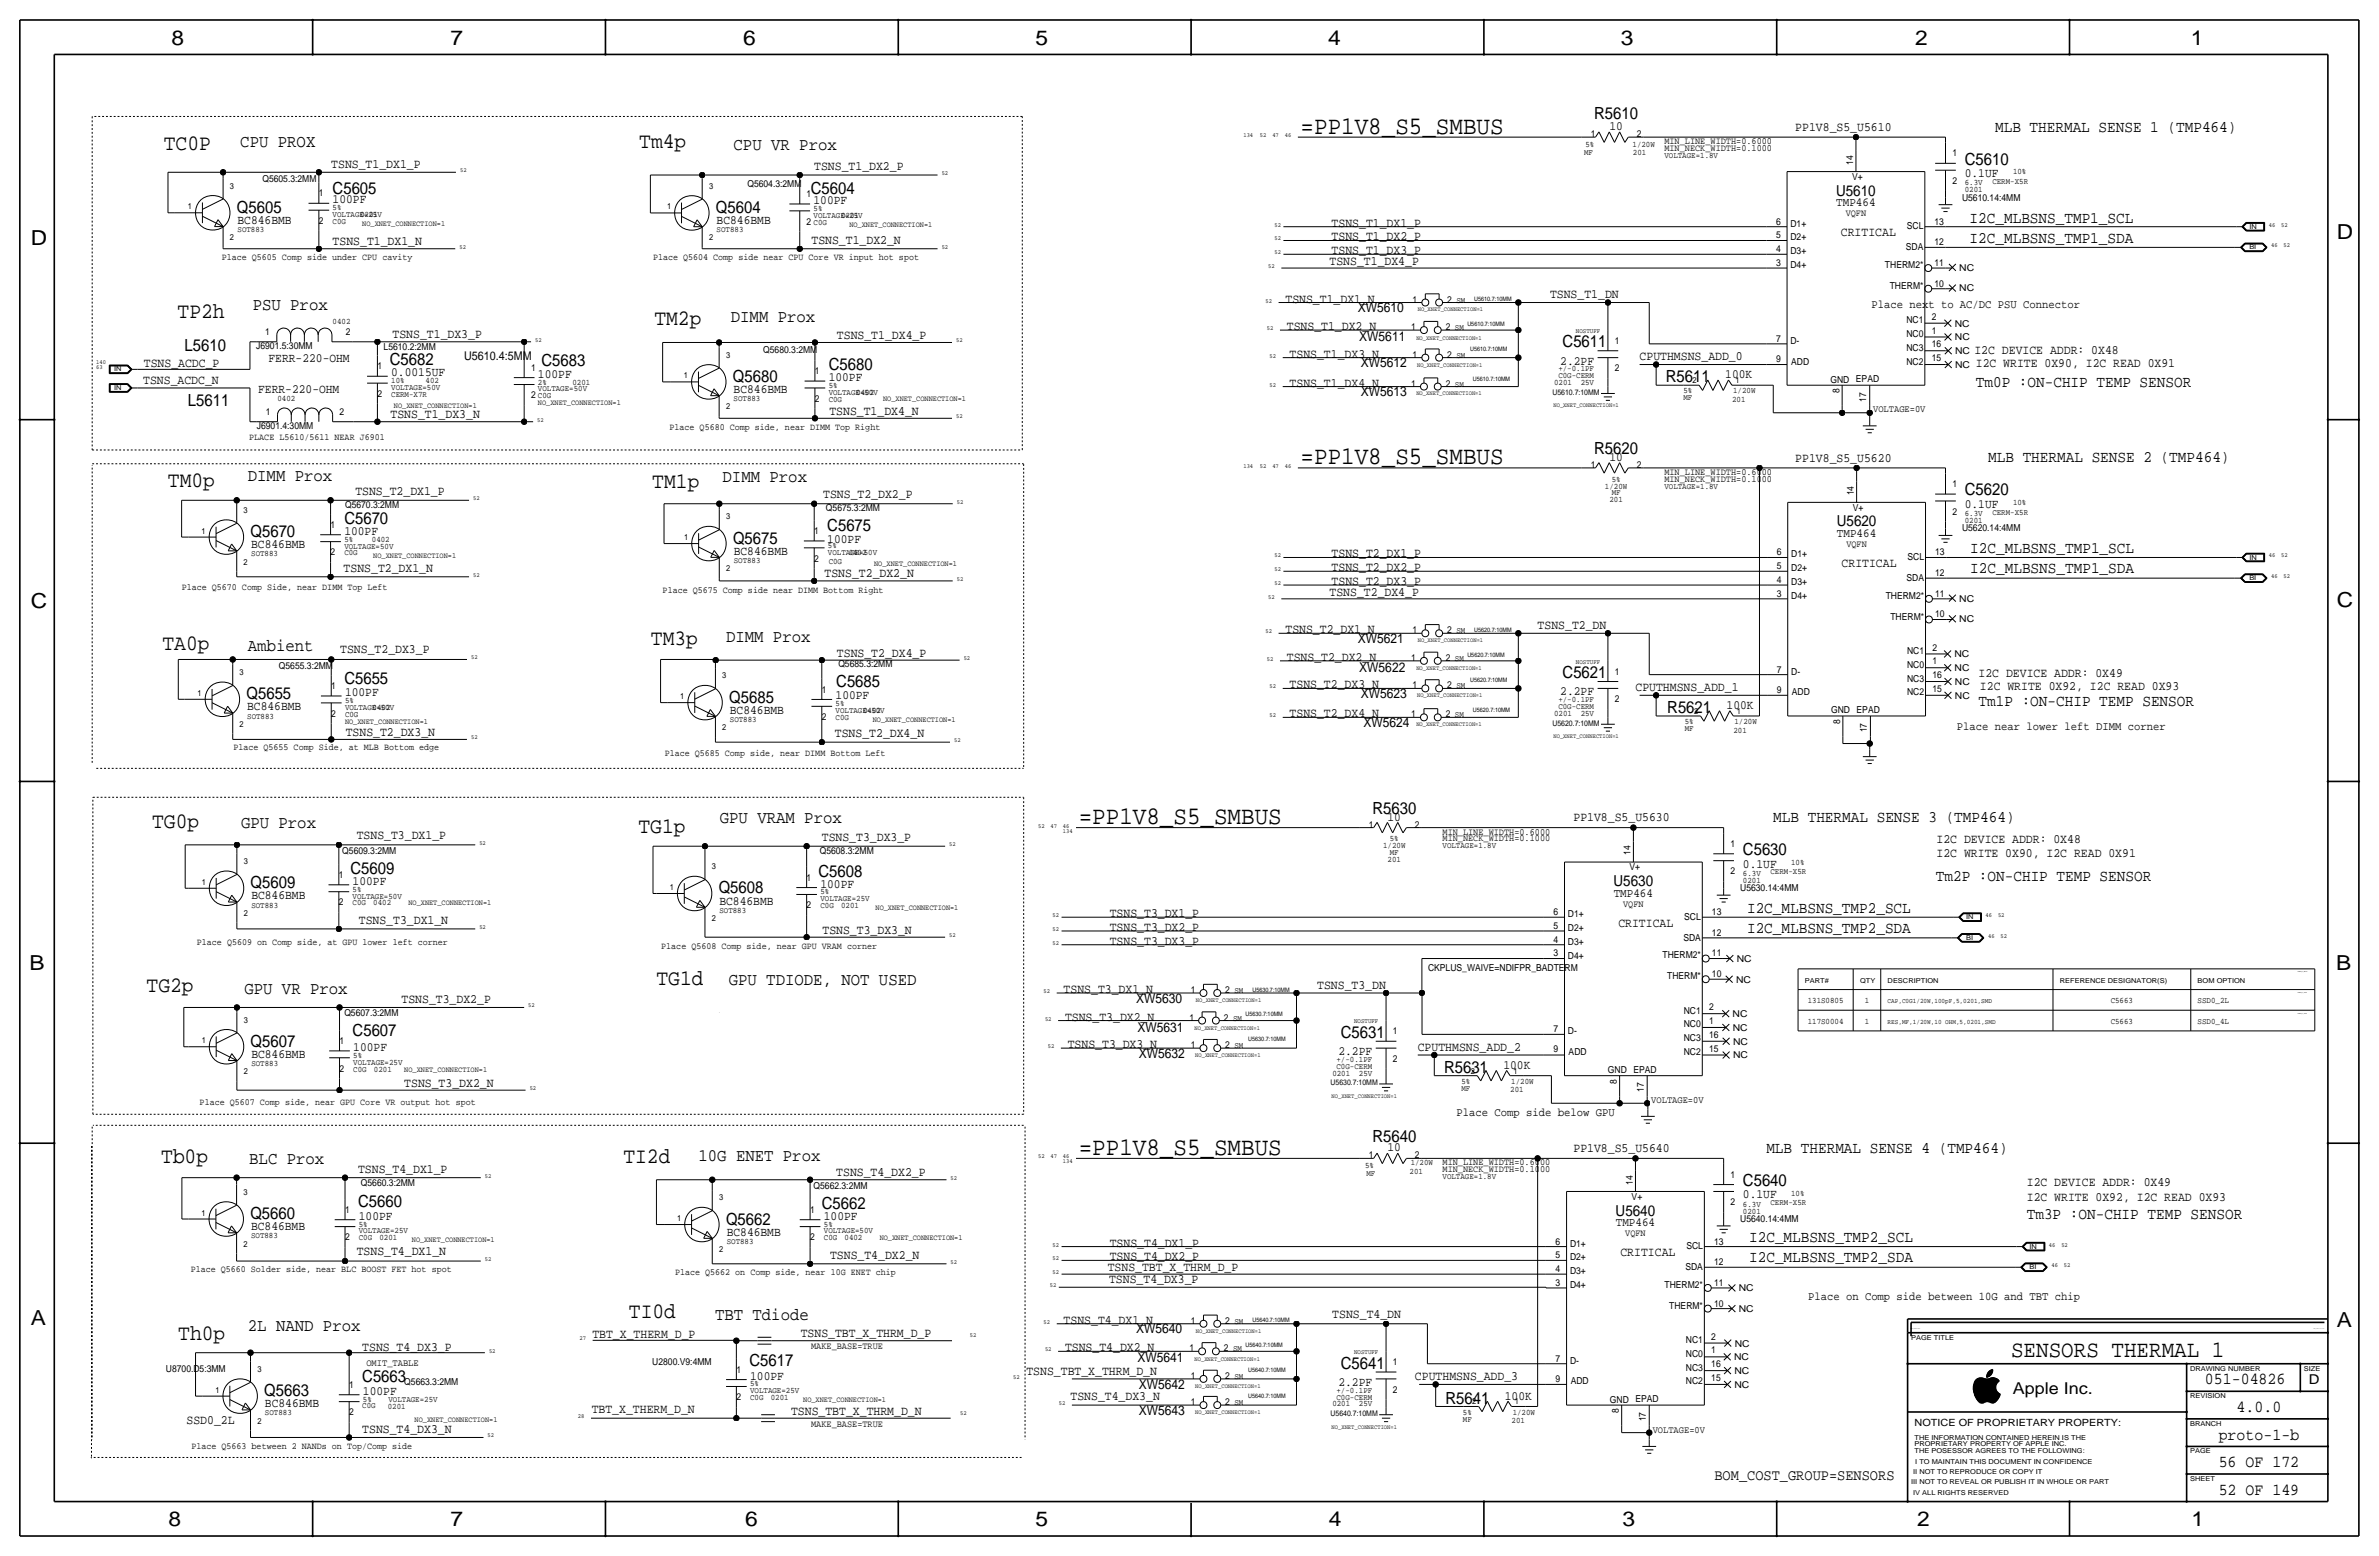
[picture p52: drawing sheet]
<svg xmlns="http://www.w3.org/2000/svg" width="877mm" height="574mm" viewBox="0 0 877 574" stroke-linecap="round" stroke-linejoin="round" font-family="sans-serif">
<defs><g id="words">
<g font-size="9.3">
<text x="479.5" y="49.3">=PP1V8_S5_SMBUS</text>
<text x="479.5" y="171.2">=PP1V8_S5_SMBUS</text>
<text x="397.7" y="303.8">=PP1V8_S5_SMBUS</text>
<text x="397.7" y="425.7">=PP1V8_S5_SMBUS</text>
</g>
<text font-size="8.6" x="741.4" y="500.1">SENSORS THERMAL 1</text>
<g font-size="8.1">
<text x="60.4" y="55.4">TC0P</text>
<text x="235.7" y="54.6">Tm4p</text>
<text x="65.5" y="117.1">TP2h</text>
<text x="241.2" y="119.9">TM2p</text>
<text x="61.9" y="179.6">TM0p</text>
<text x="240.5" y="179.8">TM1p</text>
<text x="59.9" y="239.5">TA0p</text>
<text x="240" y="237.7">TM3p</text>
<text x="56.1" y="305.1">TG0p</text>
<text x="235.4" y="307.1">TG1p</text>
<text x="54.1" y="365.8">TG2p</text>
<text x="242" y="363.2">TG1d</text>
<text x="59.4" y="428.5">Tb0p</text>
<text x="229.8" y="428.5">TI2d</text>
<text x="231.9" y="485.9">TI0d</text>
<text x="65.7" y="493.8">Th0p</text>
</g>
<g font-size="7.6">
<text x="63.2" y="16.5">8</text>
<text x="166.1" y="16.5">7</text>
<text x="274" y="16.5">6</text>
<text x="381.7" y="16.5">5</text>
<text x="489.7" y="16.5">4</text>
<text x="597.6" y="16.5">3</text>
<text x="706.1" y="16.5">2</text>
<text x="807.7" y="16.5">1</text>
<text x="861.5" y="88.1">D</text>
<text x="11.4" y="90.4">D</text>
<text x="11.4" y="224.3">C</text>
<text x="861.5" y="223.8">C</text>
<text x="10.9" y="357.6">B</text>
<text x="861.3" y="357.4">B</text>
<text x="11.4" y="488.4">A</text>
<text x="861.5" y="489.2">A</text>
<text x="62.2" y="562.6">8</text>
<text x="166.1" y="562.6">7</text>
<text x="274.8" y="562.6">6</text>
<text x="381.7" y="562.6">5</text>
<text x="489.9" y="562.6">4</text>
<text x="598.1" y="562.6">3</text>
<text x="706.8" y="562.6">2</text>
<text x="807.9" y="562.6">1</text>
</g>
<g font-size="6.5">
<text x="88.6" y="54.4">CPU PROX</text>
<text x="270.5" y="55.1">CPU VR Prox</text>
<text x="93.2" y="114.3">PSU Prox</text>
<text x="269.4" y="118.6">DIMM Prox</text>
<text x="91.4" y="177.3">DIMM Prox</text>
<text x="266.4" y="177.8">DIMM Prox</text>
<text x="267.7" y="236.7">DIMM Prox</text>
<text x="91.4" y="240">Ambient</text>
<text x="88.8" y="305.1">GPU Prox</text>
<text x="265.4" y="303.5">GPU VRAM Prox</text>
<text x="268.7" y="363.2">GPU TDIODE, NOT USED</text>
<text x="90.1" y="366.3">GPU VR Prox</text>
<text x="91.9" y="429">BLC Prox</text>
<text x="257.5" y="428">10G ENET Prox</text>
<text x="91.4" y="490.7">2L NAND Prox</text>
<text x="263.6" y="486.4">TBT Tdiode</text>
</g>
<g font-size="6.2">
<text x="587.7" y="43.9">R5610</text>
<text x="724.4" y="60.7">C5610</text>
<text x="122.6" y="71.4">C5605</text>
<text x="298.9" y="71.4">C5604</text>
<text x="87.3" y="78.4">Q5605</text>
<text x="264" y="78.5">Q5604</text>
<text x="68" y="129.5">L5610</text>
<text x="576.1" y="128">C5611</text>
<text x="143.7" y="134.4">C5682</text>
<text x="199.6" y="134.9">C5683</text>
<text x="305.5" y="136.4">C5680</text>
<text x="270.2" y="140.8">Q5680</text>
<text x="614.1" y="141">R5611</text>
<text x="69.3" y="149.6">L5611</text>
<text x="587.7" y="167.4">R5620</text>
<text x="724.4" y="182.6">C5620</text>
<text x="92.4" y="198">Q5670</text>
<text x="126.9" y="193.3">C5670</text>
<text x="305" y="195.8">C5675</text>
<text x="270.3" y="200.4">Q5675</text>
<text x="126.9" y="252">C5655</text>
<text x="576.1" y="249.9">C5621</text>
<text x="90.9" y="257.8">Q5655</text>
<text x="308.3" y="253.2">C5685</text>
<text x="268.8" y="259">Q5685</text>
<text x="614.7" y="262.9">R5621</text>
<text x="505.9" y="300">R5630</text>
<text x="642.6" y="315.2">C5630</text>
<text x="129.2" y="322.1">C5609</text>
<text x="301.7" y="323.1">C5608</text>
<text x="92.4" y="327.4">Q5609</text>
<text x="265" y="329.3">Q5608</text>
<text x="130" y="381.8">C5607</text>
<text x="494.3" y="382.5">C5631</text>
<text x="92.4" y="385.8">Q5607</text>
<text x="532.4" y="395.5">R5631</text>
<text x="505.9" y="420.9">R5640</text>
<text x="642.6" y="437.1">C5640</text>
<text x="92.3" y="449.3">Q5660</text>
<text x="132" y="444.8">C5660</text>
<text x="303" y="445.5">C5662</text>
<text x="267.7" y="451.4">Q5662</text>
<text x="276.3" y="503.7">C5617</text>
<text x="133.6" y="509.3">C5663</text>
<text x="494.3" y="504.4">C5641</text>
<text x="97.4" y="514.6">Q5663</text>
<text x="812.9" y="510.3">051-04826</text>
<text x="532.9" y="517.4">R5641</text>
<text x="824.6" y="520.4">4.0.0</text>
<text x="818" y="530.6">proto-1-b</text>
<text x="818" y="540.8">56 OF 172</text>
<text x="818" y="550.9">52 OF 149</text>
</g>
<text font-size="6" x="742.1" y="513.9">Apple Inc.</text>
<g font-size="5.9">
<text x="735.5" y="48.5">MLB THERMAL SENSE 1 (TMP464)</text>
<text x="726.1" y="82">I2C_MLBSNS_TMP1_SCL</text>
<text x="726.1" y="89.4">I2C_MLBSNS_TMP1_SDA</text>
<text x="728.4" y="142.5">Tm0P :ON-CHIP TEMP SENSOR</text>
<text x="733" y="170.4">MLB THERMAL SENSE 2 (TMP464)</text>
<text x="726.4" y="204">I2C_MLBSNS_TMP1_SCL</text>
<text x="726.4" y="211.3">I2C_MLBSNS_TMP1_SDA</text>
<text x="729.4" y="260.4">Tm1P :ON-CHIP TEMP SENSOR</text>
<text x="653.7" y="303">MLB THERMAL SENSE 3 (TMP464)</text>
<text x="713.7" y="324.6">Tm2P :ON-CHIP TEMP SENSOR</text>
<text x="644.1" y="336.5">I2C_MLBSNS_TMP2_SCL</text>
<text x="644.1" y="343.9">I2C_MLBSNS_TMP2_SDA</text>
<text x="651.2" y="424.9">MLB THERMAL SENSE 4 (TMP464)</text>
<text x="747.2" y="449.3">Tm3P :ON-CHIP TEMP SENSOR</text>
<text x="644.9" y="458">I2C_MLBSNS_TMP2_SCL</text>
<text x="644.9" y="465.3">I2C_MLBSNS_TMP2_SDA</text>
</g>
<g font-size="5.6">
<text x="676.9" y="72.1">U5610</text>
<text x="677.2" y="194.1">U5620</text>
<text x="594.9" y="326.6">U5630</text>
<text x="595.6" y="448.1">U5640</text>
<text x="632.1" y="545.3">BOM_COST_GROUP=SENSORS</text>
</g>
<g font-size="5">
<text x="500.6" y="115.1">XW5610</text>
<text x="501.1" y="125.7">XW5611</text>
<text x="501.6" y="135.4">XW5612</text>
<text x="501.6" y="146.1">XW5613</text>
<text x="500.6" y="237">XW5621</text>
<text x="501.1" y="247.7">XW5622</text>
<text x="501.6" y="257.3">XW5623</text>
<text x="502.7" y="268">XW5624</text>
<text x="418.8" y="369.6">XW5630</text>
<text x="419.3" y="380.2">XW5631</text>
<text x="419.9" y="389.9">XW5632</text>
<text x="418.8" y="491.5">XW5640</text>
<text x="419.3" y="502.2">XW5641</text>
<text x="419.9" y="511.8">XW5642</text>
<text x="851.2" y="510.3">D</text>
<text x="419.9" y="521.5">XW5643</text>
</g>
<g font-size="4.7">
<text x="593.3" y="48">10</text>
<text x="661.9" y="48.3">PP1V8_S5_U5610</text>
<text x="122.1" y="62">TSNS_T1_DX1_P</text>
<text x="300.2" y="62.5">TSNS_T1_DX2_P</text>
<text x="724.4" y="65.3">0.1UF</text>
<text x="122.6" y="74.9">100PF</text>
<text x="299.9" y="75.2">100PF</text>
<text x="87.6" y="82.6">BC846BMB</text>
<text x="264.2" y="82.6">BC846BMB</text>
<text x="490.9" y="83.6">TSNS_T1_DX1_P</text>
<text x="299.2" y="89.9">TSNS_T1_DX2_N</text>
<text x="490.9" y="88.6">TSNS_T1_DX2_P</text>
<text x="678.7" y="87.1">CRITICAL</text>
<text x="122.6" y="90.2">TSNS_T1_DX1_N</text>
<text x="490.9" y="93.7">TSNS_T1_DX3_P</text>
<text x="490.2" y="97.8">TSNS_T1_DX4_P</text>
<text x="473.9" y="111.5">TSNS_T1_DX1_N</text>
<text x="571.4" y="110">TSNS_T1_DN</text>
<text x="144.7" y="124.5">TSNS_T1_DX3_P</text>
<text x="308.6" y="125">TSNS_T1_DX4_P</text>
<text x="474.4" y="121.7">TSNS_T1_DX2_N</text>
<text x="475.4" y="131.8">TSNS_T1_DX3_N</text>
<text x="727.9" y="130.3">I2C DEVICE ADDR: 0X48</text>
<text x="53" y="135.1">TSNS_ACDC_P</text>
<text x="99" y="133.4">FERR-220-OHM</text>
<text x="575.2" y="134.4">2.2PF</text>
<text x="604.5" y="132.8">CPUTHMSNS_ADD_0</text>
<text x="728.4" y="135.4">I2C WRITE 0X90, I2C READ 0X91</text>
<text x="52.8" y="141.5">TSNS_ACDC_N</text>
<text x="144.2" y="138.7">0.0015UF</text>
<text x="198.3" y="139.2">100PF</text>
<text x="305.5" y="140.5">100PF</text>
<text x="475.4" y="142.5">TSNS_T1_DX4_N</text>
<text x="636.1" y="139.4">100K</text>
<text x="95.2" y="145">FERR-220-OHM</text>
<text x="270.5" y="144.9">BC846BMB</text>
<text x="144" y="154.2">TSNS_T1_DX3_N</text>
<text x="305.8" y="152.9">TSNS_T1_DX4_N</text>
<text x="593.3" y="169.9">10</text>
<text x="661.9" y="170.2">PP1V8_S5_U5620</text>
<text x="131" y="182.6">TSNS_T2_DX1_P</text>
<text x="303.5" y="183.4">TSNS_T2_DX2_P</text>
<text x="724.4" y="187.2">0.1UF</text>
<text x="126.9" y="197.1">100PF</text>
<text x="92.6" y="202.1">BC846BMB</text>
<text x="305" y="200.2">100PF</text>
<text x="270.5" y="204.5">BC846BMB</text>
<text x="490.9" y="205.5">TSNS_T2_DX1_P</text>
<text x="678.9" y="209">CRITICAL</text>
<text x="126.7" y="210.8">TSNS_T2_DX1_N</text>
<text x="304" y="212.9">TSNS_T2_DX2_N</text>
<text x="490.9" y="215.6">TSNS_T2_DX3_P</text>
<text x="490.9" y="210.6">TSNS_T2_DX2_P</text>
<text x="490.2" y="219.7">TSNS_T2_DX4_P</text>
<text x="473.9" y="233.4">TSNS_T2_DX1_N</text>
<text x="566.9" y="231.9">TSNS_T2_DN</text>
<text x="125.4" y="240.5">TSNS_T2_DX3_P</text>
<text x="308.6" y="242.1">TSNS_T2_DX4_P</text>
<text x="474.4" y="243.6">TSNS_T2_DX2_N</text>
<text x="729.4" y="249.7">I2C DEVICE ADDR: 0X49</text>
<text x="127.2" y="256.5">100PF</text>
<text x="308.1" y="257.8">100PF</text>
<text x="475.4" y="253.7">TSNS_T2_DX3_N</text>
<text x="575.2" y="256.3">2.2PF</text>
<text x="602.9" y="254.8">CPUTHMSNS_ADD_1</text>
<text x="729.9" y="254.3">I2C WRITE 0X92, I2C READ 0X93</text>
<text x="91.1" y="261.9">BC846BMB</text>
<text x="269.1" y="263.1">BC846BMB</text>
<text x="636.6" y="261.4">100K</text>
<text x="475.4" y="264.4">TSNS_T2_DX4_N</text>
<text x="127.5" y="271.3">TSNS_T2_DX3_N</text>
<text x="307.8" y="271.8">TSNS_T2_DX4_N</text>
<text x="511.6" y="302.5">10</text>
<text x="580.1" y="302.8">PP1V8_S5_U5630</text>
<text x="131.5" y="309.4">TSNS_T3_DX1_P</text>
<text x="303" y="310.1">TSNS_T3_DX3_P</text>
<text x="713.9" y="310.9">I2C DEVICE ADDR: 0X48</text>
<text x="713.9" y="315.7">I2C WRITE 0X90, I2C READ 0X91</text>
<text x="642.6" y="319.8">0.1UF</text>
<text x="130" y="326.1">100PF</text>
<text x="302.5" y="327.2">100PF</text>
<text x="92.7" y="331.5">BC846BMB</text>
<text x="265.2" y="333.5">BC846BMB</text>
<text x="132.3" y="340.6">TSNS_T3_DX1_N</text>
<text x="409.1" y="338.1">TSNS_T3_DX1_P</text>
<text x="596.6" y="341.6">CRITICAL</text>
<text x="303.2" y="344.2">TSNS_T3_DX3_N</text>
<text x="409.1" y="343.2">TSNS_T3_DX2_P</text>
<text x="409.1" y="348.2">TSNS_T3_DX3_P</text>
<text x="485.6" y="364.5">TSNS_T3_DN</text>
<text x="148" y="369.6">TSNS_T3_DX2_P</text>
<text x="392.1" y="366">TSNS_T3_DX1_N</text>
<text x="392.6" y="376.2">TSNS_T3_DX2_N</text>
<text x="92.7" y="389.9">BC846BMB</text>
<text x="130.3" y="387.4">100PF</text>
<text x="393.6" y="386.3">TSNS_T3_DX3_N</text>
<text x="493.4" y="388.9">2.2PF</text>
<text x="522.7" y="387.4">CPUTHMSNS_ADD_2</text>
<text x="554.3" y="394">100K</text>
<text x="149" y="400.8">TSNS_T3_DX2_N</text>
<text x="511.6" y="424.4">10</text>
<text x="580.1" y="424.7">PP1V8_S5_U5640</text>
<text x="132" y="432.3">TSNS_T4_DX1_P</text>
<text x="308.3" y="433.6">TSNS_T4_DX2_P</text>
<text x="747.2" y="437.1">I2C DEVICE ADDR: 0X49</text>
<text x="642.6" y="441.7">0.1UF</text>
<text x="747.2" y="442.7">I2C WRITE 0X92, I2C READ 0X93</text>
<text x="132.3" y="449.6">100PF</text>
<text x="303.7" y="449.6">100PF</text>
<text x="92.6" y="453.4">BC846BMB</text>
<text x="267.9" y="455.5">BC846BMB</text>
<text x="409.1" y="459.5">TSNS_T4_DX1_P</text>
<text x="131.5" y="462.5">TSNS_T4_DX1_N</text>
<text x="306" y="464.1">TSNS_T4_DX2_N</text>
<text x="409.1" y="464.6">TSNS_T4_DX2_P</text>
<text x="597.4" y="463">CRITICAL</text>
<text x="408.4" y="468.6">TSNS_TBT_X_THRM_D_P</text>
<text x="408.9" y="472.9">TSNS_T4_DX3_P</text>
<text x="491.2" y="485.9">TSNS_T4_DN</text>
<text x="392.1" y="487.9">TSNS_T4_DX1_N</text>
<text x="133.6" y="497.8">TSNS_T4_DX3_P</text>
<text x="218.4" y="493">TBT_X_THERM_D_P</text>
<text x="295.2" y="492.9">TSNS_TBT_X_THRM_D_P</text>
<text x="392.6" y="498.1">TSNS_T4_DX2_N</text>
<text x="276.6" y="508.5">100PF</text>
<text x="378.4" y="506.7">TSNS_TBT_X_THRM_D_N</text>
<text x="521.7" y="508.8">CPUTHMSNS_ADD_3</text>
<text x="133.8" y="514.1">100PF</text>
<text x="493.4" y="510.8">2.2PF</text>
<text x="554.8" y="515.9">100K</text>
<text x="97.7" y="518.7">BC846BMB</text>
<text x="218.1" y="521">TBT_X_THERM_D_N</text>
<text x="291.6" y="521.7">TSNS_TBT_X_THRM_D_N</text>
<text x="394.7" y="516.1">TSNS_T4_DX3_N</text>
<text x="68.8" y="524.8">SSD0_2L</text>
<text x="133.6" y="528.3">TSNS_T4_DX3_N</text>
</g>
<g font-size="4.5">
<text x="677" y="75.9">TMP464</text>
<text x="677.2" y="197.9">TMP464</text>
<text x="594.9" y="330.5">TMP464</text>
<text x="595.7" y="451.9">TMP464</text>
</g>
<g font-size="4.4">
<text x="689.9" y="113.5">Place next to AC/DC PSU Connector</text>
<text x="171.1" y="132.6">U5610.4:5MM</text>
<text x="721.4" y="269">Place near lower left DIMM corner</text>
<text x="536.9" y="411.5">Place Comp side below GPU</text>
<text x="666.6" y="479.3">Place on Comp side between 10G and TBT chip</text>
</g>
<text font-size="3.7" x="705.8" y="525.5">NOTICE OF PROPRIETARY PROPERTY:</text>
<g font-size="3.6">
<text x="690.6" y="151.9">VOLTAGE=0V</text>
<text x="608.8" y="406.4">VOLTAGE=0V</text>
<text x="135.1" y="503.7">OMIT_TABLE</text>
<text x="609.3" y="528.1">VOLTAGE=0V</text>
</g>
<g font-size="3.5">
<text x="586.5" y="50.5">1</text>
<text x="603.5" y="50.5">2</text>
<text x="613.6" y="53.1">MIN_LINE_WIDTH=0.6000</text>
<text x="613.6" y="55.6">MIN_NECK_WIDTH=0.1000</text>
<text x="719.8" y="57.7">1</text>
<text x="683.2" y="60.7" transform="rotate(-90 683.2 60.7)">14</text>
<text x="96.7" y="67.1">Q5605.3:2MM</text>
<text x="275.5" y="68.8">Q5604.3:2MM</text>
<text x="682.8" y="66.3">V+</text>
<text x="719.8" y="67.8">2</text>
<text x="117.6" y="72.4">1</text>
<text x="297.4" y="72.6">1</text>
<text x="723.3" y="73.9">U5610.14:4MM</text>
<text x="117.6" y="82.6">2</text>
<text x="297.4" y="82.8">2</text>
<text x="654.8" y="82.8">6</text>
<text x="660.1" y="83.6">D1+</text>
<text x="680.4" y="79.8">VQFN</text>
<text x="713.2" y="82.8">13</text>
<text x="654.8" y="87.9">5</text>
<text x="660.1" y="88.6">D2+</text>
<text x="703" y="84.6">SCL</text>
<text x="81.7" y="95.8">Place Q5605 Comp side under CPU cavity</text>
<text x="240.7" y="95.8">Place Q5604 Comp side near CPU Core VR input hot spot</text>
<text x="654.8" y="93">4</text>
<text x="660.1" y="93.7">D3+</text>
<text x="702.6" y="92.2">SDA</text>
<text x="713.2" y="90.4">12</text>
<text x="654.8" y="98">3</text>
<text x="660.1" y="98.8">D4+</text>
<text x="694.9" y="98.8">THERM2*</text>
<text x="713.2" y="98">11</text>
<text x="722.3" y="99.8">NC</text>
<text x="696.7" y="106.4">THERM*</text>
<text x="713.2" y="105.7">10</text>
<text x="722.3" y="107.4">NC</text>
<text x="520.8" y="111.5">1</text>
<text x="533.5" y="111.5">2</text>
<text x="702.8" y="119.1">NC1</text>
<text x="712.2" y="117.9">2</text>
<text x="97.8" y="123.4">1</text>
<text x="127.5" y="123.4">2</text>
<text x="520.3" y="121.7">1</text>
<text x="533" y="121.7">2</text>
<text x="654.8" y="126">7</text>
<text x="702.8" y="124.2">NC0</text>
<text x="712.2" y="122.9">1</text>
<text x="720.6" y="120.4">NC</text>
<text x="720.7" y="125.5">NC</text>
<text x="94.4" y="128.5">J6901.5:30MM</text>
<text x="141.4" y="129">L5610.2:2MM</text>
<text x="281.4" y="130">Q5680.3:2MM</text>
<text x="520.8" y="131.8">1</text>
<text x="533.5" y="131.8">2</text>
<text x="595.3" y="126.7">1</text>
<text x="660.1" y="126.7">D-</text>
<text x="702.8" y="129.3">NC3</text>
<text x="712.2" y="128">16</text>
<text x="720.8" y="130.6">NC</text>
<text x="139.1" y="136.1">1</text>
<text x="195.8" y="136.7">1</text>
<text x="300.4" y="137.9">1</text>
<text x="595.3" y="136.9">2</text>
<text x="654.8" y="133.4">9</text>
<text x="660.3" y="134.4">ADD</text>
<text x="702.8" y="134.4">NC2</text>
<text x="712.2" y="133.1">15</text>
<text x="720.8" y="135.6">NC</text>
<text x="520.3" y="142.5">1</text>
<text x="533" y="142.5">2</text>
<text x="674.8" y="141.1">GND EPAD</text>
<text x="139.1" y="146.3">2</text>
<text x="195.8" y="146.8">2</text>
<text x="300.4" y="148.1">2</text>
<text x="678.1" y="145" transform="rotate(-90 678.1 145)">8</text>
<text x="688" y="148" transform="rotate(-90 688 148)">17</text>
<text x="98" y="152.9">1</text>
<text x="125.2" y="152.9">2</text>
<text x="94.7" y="158">J6901.4:30MM</text>
<text x="246.8" y="158.5">Place Q5680 Comp side, near DIMM Top Right</text>
<text x="91.9" y="162.3">PLACE L5610/5611 NEAR J6901</text>
<text x="586.5" y="172.5">1</text>
<text x="603.5" y="172.5">2</text>
<text x="613.6" y="175">MIN_LINE_WIDTH=0.6000</text>
<text x="613.6" y="177.5">MIN_NECK_WIDTH=0.1000</text>
<text x="719.8" y="179.6">1</text>
<text x="683.5" y="182.6" transform="rotate(-90 683.5 182.6)">14</text>
<text x="127.2" y="187.2">Q5670.3:2MM</text>
<text x="304.5" y="188.5">Q5675.3:2MM</text>
<text x="683.1" y="188.2">V+</text>
<text x="719.8" y="189.7">2</text>
<text x="121.9" y="194.6">1</text>
<text x="300.2" y="196.9">1</text>
<text x="723.3" y="195.8">U5620.14:4MM</text>
<text x="680.7" y="201.7">VQFN</text>
<text x="121.9" y="204.7">2</text>
<text x="300.2" y="207">2</text>
<text x="655" y="209.8">5</text>
<text x="655" y="204.7">6</text>
<text x="660.3" y="205.5">D1+</text>
<text x="703.2" y="206.5">SCL</text>
<text x="713.4" y="204.7">13</text>
<text x="655" y="214.9">4</text>
<text x="660.3" y="215.6">D3+</text>
<text x="660.3" y="210.6">D2+</text>
<text x="702.9" y="214.1">SDA</text>
<text x="713.4" y="212.3">12</text>
<text x="67" y="217.4">Place Q5670 Comp Side, near DIMM Top Left</text>
<text x="244.3" y="218.4">Place Q5675 Comp side near DIMM Bottom Right</text>
<text x="655" y="220">3</text>
<text x="660.3" y="220.7">D4+</text>
<text x="695.2" y="220.7">THERM2*</text>
<text x="713.4" y="220">11</text>
<text x="722.3" y="221.7">NC</text>
<text x="713.4" y="227.6">10</text>
<text x="520.8" y="233.4">1</text>
<text x="533.5" y="233.4">2</text>
<text x="696.9" y="228.3">THERM*</text>
<text x="722.3" y="229.4">NC</text>
<text x="712.4" y="239.8">2</text>
<text x="309.1" y="245.9">Q5685.3:2MM</text>
<text x="520.3" y="243.6">1</text>
<text x="533" y="243.6">2</text>
<text x="703.1" y="241">NC1</text>
<text x="712.4" y="244.9">1</text>
<text x="720.5" y="242.3">NC</text>
<text x="102.8" y="246.6">Q5655.3:2MM</text>
<text x="595.3" y="248.7">1</text>
<text x="655" y="247.9">7</text>
<text x="660.3" y="248.7">D-</text>
<text x="703.1" y="246.1">NC0</text>
<text x="703.1" y="251.2">NC3</text>
<text x="712.4" y="249.9">16</text>
<text x="720.6" y="247.4">NC</text>
<text x="122.1" y="254">1</text>
<text x="303" y="255.3">1</text>
<text x="520.8" y="253.7">1</text>
<text x="533.5" y="253.7">2</text>
<text x="655" y="255.3">9</text>
<text x="660.6" y="256.3">ADD</text>
<text x="703.1" y="256.3">NC2</text>
<text x="712.4" y="255">15</text>
<text x="720.7" y="252.5">NC</text>
<text x="720.7" y="257.6">NC</text>
<text x="595.3" y="258.8">2</text>
<text x="675.1" y="263">GND EPAD</text>
<text x="122.1" y="264.2">2</text>
<text x="303" y="265.4">2</text>
<text x="520.3" y="264.4">1</text>
<text x="533" y="264.4">2</text>
<text x="678.4" y="266.9" transform="rotate(-90 678.4 266.9)">8</text>
<text x="688.3" y="270" transform="rotate(-90 688.3 270)">17</text>
<text x="86.1" y="276.6">Place Q5655 Comp Side, at MLB Bottom edge</text>
<text x="245.1" y="278.6">Place Q5685 Comp side, near DIMM Bottom Left</text>
<text x="504.7" y="305.1">1</text>
<text x="521.7" y="305.1">2</text>
<text x="531.8" y="307.6">MIN_LINE_WIDTH=0.6000</text>
<text x="531.8" y="310.1">MIN_NECK_WIDTH=0.1000</text>
<text x="126.2" y="315">Q5609.3:2MM</text>
<text x="302.2" y="315">Q5608.3:2MM</text>
<text x="601.2" y="315.2" transform="rotate(-90 601.2 315.2)">14</text>
<text x="638" y="312.2">1</text>
<text x="124.9" y="323.6">1</text>
<text x="600.8" y="320.8">V+</text>
<text x="638" y="322.3">2</text>
<text x="297.4" y="324.6">1</text>
<text x="641.6" y="328.4">U5630.14:4MM</text>
<text x="124.9" y="333.8">2</text>
<text x="297.4" y="334.8">2</text>
<text x="598.4" y="334.3">VQFN</text>
<text x="572.7" y="337.3">6</text>
<text x="578.1" y="338.1">D1+</text>
<text x="620.9" y="339.1">SCL</text>
<text x="631.1" y="337.3">13</text>
<text x="572.7" y="347.5">4</text>
<text x="572.7" y="342.4">5</text>
<text x="578.1" y="343.2">D2+</text>
<text x="620.6" y="346.7">SDA</text>
<text x="631.1" y="344.9">12</text>
<text x="72.6" y="348.2">Place Q5609 on Comp side, at GPU lower left corner</text>
<text x="243.8" y="349.8">Place Q5608 Comp side, near GPU VRAM corner</text>
<text x="572.7" y="352.6">3</text>
<text x="578.1" y="353.3">D4+</text>
<text x="578.1" y="348.2">D3+</text>
<text x="612.9" y="353.3">THERM2*</text>
<text x="631.1" y="352.6">11</text>
<text x="526.5" y="357.9">CKPLUS_WAIVE=NDIFPR_BADTERM</text>
<text x="640.3" y="354.6">NC</text>
<text x="614.6" y="360.9">THERM*</text>
<text x="631.1" y="360.2">10</text>
<text x="640" y="362.2">NC</text>
<text x="439" y="366">1</text>
<text x="451.7" y="366">2</text>
<text x="126.9" y="374.6">Q5607.3:2MM</text>
<text x="438.5" y="376.2">1</text>
<text x="451.2" y="376.2">2</text>
<text x="620.8" y="373.6">NC1</text>
<text x="630.1" y="372.4">2</text>
<text x="630.1" y="377.4">1</text>
<text x="638.8" y="374.9">NC</text>
<text x="513.5" y="381.3">1</text>
<text x="572.7" y="380.5">7</text>
<text x="578.1" y="381.3">D-</text>
<text x="620.8" y="378.7">NC0</text>
<text x="620.8" y="383.8">NC3</text>
<text x="630.1" y="382.5">16</text>
<text x="638.8" y="380">NC</text>
<text x="125.2" y="384.8">1</text>
<text x="439" y="386.3">1</text>
<text x="451.7" y="386.3">2</text>
<text x="572.7" y="387.9">9</text>
<text x="578.3" y="388.9">ADD</text>
<text x="620.8" y="388.9">NC2</text>
<text x="630.1" y="387.6">15</text>
<text x="638.9" y="385.1">NC</text>
<text x="125.2" y="395">2</text>
<text x="513.5" y="391.4">2</text>
<text x="592.8" y="395.6">GND EPAD</text>
<text x="638.9" y="390.1">NC</text>
<text x="596.1" y="399.5" transform="rotate(-90 596.1 399.5)">8</text>
<text x="73.6" y="407.4">Place Q5607 Comp side, near GPU Core VR output hot spot</text>
<text x="606" y="402.5" transform="rotate(-90 606 402.5)">17</text>
<text x="504.7" y="427">1</text>
<text x="521.7" y="427">2</text>
<text x="531.8" y="429.5">MIN_LINE_WIDTH=0.6000</text>
<text x="133" y="437.1">Q5660.3:2MM</text>
<text x="531.8" y="432.1">MIN_NECK_WIDTH=0.1000</text>
<text x="601.9" y="436.6" transform="rotate(-90 601.9 436.6)">14</text>
<text x="638" y="434.1">1</text>
<text x="299.9" y="438.4">Q5662.3:2MM</text>
<text x="601.5" y="442.2">V+</text>
<text x="127.2" y="447">1</text>
<text x="298.7" y="447">1</text>
<text x="638" y="444.2">2</text>
<text x="599.2" y="455.7">VQFN</text>
<text x="641.6" y="450.3">U5640.14:4MM</text>
<text x="127.2" y="457.2">2</text>
<text x="298.7" y="457.2">2</text>
<text x="573.5" y="458.7">6</text>
<text x="578.8" y="459.5">D1+</text>
<text x="621.7" y="460.5">SCL</text>
<text x="631.9" y="458.7">13</text>
<text x="573.5" y="463.8">5</text>
<text x="578.8" y="464.6">D2+</text>
<text x="631.9" y="466.3">12</text>
<text x="70.3" y="468.9">Place Q5660 Solder side, near BLC BOOST FET hot spot</text>
<text x="248.9" y="469.9">Place Q5662 on Comp side, near 10G ENET chip</text>
<text x="573.5" y="474">3</text>
<text x="573.5" y="468.9">4</text>
<text x="578.8" y="469.6">D3+</text>
<text x="621.4" y="468.1">SDA</text>
<text x="631.9" y="474">11</text>
<text x="578.8" y="474.7">D4+</text>
<text x="613.7" y="474.7">THERM2*</text>
<text x="641" y="476">NC</text>
<text x="615.4" y="482.3">THERM*</text>
<text x="631.9" y="481.6">10</text>
<text x="641" y="483.6">NC</text>
<text x="439" y="487.9">1</text>
<text x="451.7" y="487.9">2</text>
<text x="299.1" y="497.1">MAKE_BASE=TRUE</text>
<text x="621.5" y="495">NC1</text>
<text x="630.9" y="493.8">2</text>
<text x="639.5" y="496.3">NC</text>
<text x="240.5" y="503.2">U2800.V9:4MM</text>
<text x="438.5" y="498.1">1</text>
<text x="451.2" y="498.1">2</text>
<text x="513.5" y="503.2">1</text>
<text x="573.5" y="501.9">7</text>
<text x="578.8" y="502.7">D-</text>
<text x="621.5" y="500.1">NC0</text>
<text x="630.9" y="503.9">16</text>
<text x="630.9" y="498.9">1</text>
<text x="639.3" y="501.4">NC</text>
<text x="61.2" y="505.8">U8700.D5:3MM</text>
<text x="271.5" y="506">1</text>
<text x="439" y="508.3">1</text>
<text x="451.7" y="508.3">2</text>
<text x="573.5" y="509.3">9</text>
<text x="621.5" y="505.2">NC3</text>
<text x="630.9" y="509">15</text>
<text x="639.4" y="506.5">NC</text>
<text x="128.7" y="511.6">1</text>
<text x="149" y="510.5">Q5663.3:2MM</text>
<text x="513.5" y="513.3">2</text>
<text x="579.1" y="510.3">ADD</text>
<text x="621.5" y="510.3">NC2</text>
<text x="639.4" y="511.6">NC</text>
<text x="128.7" y="521.7">2</text>
<text x="271.5" y="516.1">2</text>
<text x="439" y="517.9">1</text>
<text x="451.7" y="517.9">2</text>
<text x="593.5" y="517">GND EPAD</text>
<text x="596.8" y="520.9" transform="rotate(-90 596.8 520.9)">8</text>
<text x="299.1" y="526.1">MAKE_BASE=TRUE</text>
<text x="606.8" y="524" transform="rotate(-90 606.8 524)">17</text>
<text x="70.6" y="534.2">Place Q5663 between 2 NANDs on Top/Comp side</text>
</g>
<g font-size="3.1">
<text x="584" y="57.2">MF</text>
<text x="584.5" y="54.1">5%</text>
<text x="601.9" y="54.1">1/20W</text>
<text x="602" y="57.2">201</text>
<text x="613.6" y="58.2">VOLTAGE=1.8V</text>
<text x="742.1" y="64.3">10%</text>
<text x="84.8" y="69.5">3</text>
<text x="261.4" y="69.6">3</text>
<text x="724.4" y="68.3">6.3V</text>
<text x="724.4" y="70.9">0201</text>
<text x="734.5" y="67.8">CERM-X5R</text>
<text x="69.3" y="77.2">1</text>
<text x="122.6" y="77.5">5%</text>
<text x="245.9" y="77.2">1</text>
<text x="299.9" y="77.7">5%</text>
<text x="122.6" y="82.6">C0G</text>
<text x="122.6" y="80">VOLTAGE=25V</text>
<text x="132.8" y="80">0201</text>
<text x="299.9" y="80.3">VOLTAGE=25V</text>
<text x="299.9" y="82.8">C0G</text>
<text x="310.1" y="80.3">0201</text>
<text x="84.8" y="88.6">2</text>
<text x="87.6" y="85.5">SOT883</text>
<text x="261.4" y="88.6">2</text>
<text x="264.2" y="85.6">SOT883</text>
<text x="536.9" y="111.5">SM</text>
<text x="122.6" y="119.4">0402</text>
<text x="536.4" y="121.7">SM</text>
<text x="267.7" y="131.9">3</text>
<text x="536.9" y="131.8">SM</text>
<text x="574.5" y="136.9">+/-0.1PF</text>
<text x="144.2" y="141.2">10%</text>
<text x="144.2" y="143.8">VOLTAGE=50V</text>
<text x="156.9" y="141.2">402</text>
<text x="198.3" y="141.7">2%</text>
<text x="211" y="141.7">0201</text>
<text x="252.2" y="139.5">1</text>
<text x="305.5" y="143">5%</text>
<text x="536.4" y="142.5">SM</text>
<text x="573" y="142">0201</text>
<text x="574.5" y="139.4">C0G-CERM</text>
<text x="582.8" y="142">25V</text>
<text x="624" y="141.2">2</text>
<text x="639.8" y="141.2">1</text>
<text x="102.3" y="147.8">0402</text>
<text x="144.2" y="146.3">CERM-X7R</text>
<text x="198.3" y="146.8">C0G</text>
<text x="198.3" y="144.3">VOLTAGE=50V</text>
<text x="270.5" y="147.9">SOT883</text>
<text x="305.5" y="148.1">C0G</text>
<text x="305.5" y="145.5">VOLTAGE=50V</text>
<text x="315.7" y="145.5">0402</text>
<text x="620.6" y="147.6">MF</text>
<text x="620.6" y="145">5%</text>
<text x="638.6" y="148.1">201</text>
<text x="639" y="145">1/20W</text>
<text x="267.7" y="150.9">2</text>
<text x="594.2" y="177.5">5%</text>
<text x="591.7" y="180.1">1/20W</text>
<text x="593.4" y="185.2">201</text>
<text x="594.2" y="182.6">MF</text>
<text x="613.6" y="180.1">VOLTAGE=1.8V</text>
<text x="89.8" y="189.1">3</text>
<text x="267.7" y="191.5">3</text>
<text x="724.4" y="190.2">6.3V</text>
<text x="734.5" y="189.7">CERM-X5R</text>
<text x="742.1" y="186.2">10%</text>
<text x="74.3" y="196.7">1</text>
<text x="724.4" y="192.8">0201</text>
<text x="126.9" y="202.2">VOLTAGE=50V</text>
<text x="126.9" y="199.6">5%</text>
<text x="137.1" y="199.6">0402</text>
<text x="252.2" y="199.1">1</text>
<text x="305.3" y="201.9">5%</text>
<text x="89.8" y="208.1">2</text>
<text x="92.6" y="205.1">SOT883</text>
<text x="126.9" y="204.7">C0G</text>
<text x="270.5" y="207.5">SOT883</text>
<text x="305.3" y="204.5">VOLTAGE=50V</text>
<text x="305.5" y="207.8">C0G</text>
<text x="312.9" y="204.5">0402</text>
<text x="267.7" y="210.5">2</text>
<text x="536.9" y="233.4">SM</text>
<text x="536.4" y="243.6">SM</text>
<text x="88.3" y="248.9">3</text>
<text x="266.3" y="250.1">3</text>
<text x="72.8" y="256.5">1</text>
<text x="250.8" y="257.7">1</text>
<text x="536.9" y="253.7">SM</text>
<text x="127.2" y="259.1">5%</text>
<text x="127.2" y="261.6">VOLTAGE=50V</text>
<text x="137.4" y="261.6">0402</text>
<text x="308.1" y="260.4">5%</text>
<text x="308.1" y="262.9">VOLTAGE=50V</text>
<text x="318.2" y="262.9">0402</text>
<text x="573" y="263.9">0201</text>
<text x="574.5" y="258.8">+/-0.1PF</text>
<text x="574.5" y="261.4">C0G-CERM</text>
<text x="582.8" y="263.9">25V</text>
<text x="624.5" y="263.1">2</text>
<text x="640.3" y="263.1">1</text>
<text x="88.3" y="267.9">2</text>
<text x="91.1" y="264.9">SOT883</text>
<text x="127.2" y="264.2">C0G</text>
<text x="266.3" y="269.1">2</text>
<text x="269.1" y="266.1">SOT883</text>
<text x="308.1" y="265.4">C0G</text>
<text x="536.4" y="264.4">SM</text>
<text x="621.1" y="267">5%</text>
<text x="621.1" y="269.5">MF</text>
<text x="639.5" y="267">1/20W</text>
<text x="639.1" y="270">201</text>
<text x="512.4" y="310.1">5%</text>
<text x="509.9" y="312.7">1/20W</text>
<text x="511.6" y="317.8">201</text>
<text x="512.4" y="315.2">MF</text>
<text x="531.8" y="312.7">VOLTAGE=1.8V</text>
<text x="89.9" y="318.5">3</text>
<text x="262.4" y="320.4">3</text>
<text x="642.6" y="322.8">6.3V</text>
<text x="652.7" y="322.3">CERM-X5R</text>
<text x="660.3" y="318.8">10%</text>
<text x="74.4" y="326.1">1</text>
<text x="130" y="328.7">5%</text>
<text x="246.9" y="328.1">1</text>
<text x="302.5" y="329.7">5%</text>
<text x="642.6" y="325.4">0201</text>
<text x="92.7" y="334.5">SOT883</text>
<text x="130" y="333.8">C0G</text>
<text x="130" y="331.2">VOLTAGE=50V</text>
<text x="137.6" y="333.8">0402</text>
<text x="302.5" y="332.2">VOLTAGE=25V</text>
<text x="302.5" y="334.8">C0G</text>
<text x="310.1" y="334.8">0201</text>
<text x="89.9" y="337.6">2</text>
<text x="262.4" y="339.5">2</text>
<text x="265.2" y="336.4">SOT883</text>
<text x="455.1" y="366">SM</text>
<text x="666.5" y="369.8">131S0805</text>
<text x="687.5" y="369.8">1</text>
<text x="778.1" y="369.8">C5663</text>
<text x="810.2" y="369.8">SSD0_2L</text>
<text x="89.9" y="376.9">3</text>
<text x="454.6" y="376.2">SM</text>
<text x="666.5" y="377.4">117S0004</text>
<text x="687.5" y="377.4">1</text>
<text x="778.1" y="377.4">C5663</text>
<text x="810.2" y="377.4">SSD0_4L</text>
<text x="74.4" y="384.6">1</text>
<text x="130.3" y="389.9">5%</text>
<text x="455.1" y="386.3">SM</text>
<text x="89.9" y="396">2</text>
<text x="92.7" y="392.9">SOT883</text>
<text x="130.3" y="395">C0G</text>
<text x="130.3" y="392.4">VOLTAGE=25V</text>
<text x="137.9" y="395">0201</text>
<text x="492.7" y="394">C0G-CERM</text>
<text x="492.7" y="391.4">+/-0.1PF</text>
<text x="542.2" y="395.7">2</text>
<text x="558" y="395.7">1</text>
<text x="491.2" y="396.5">0201</text>
<text x="501" y="396.5">25V</text>
<text x="538.8" y="399.5">5%</text>
<text x="557.2" y="399.5">1/20W</text>
<text x="538.8" y="402.1">MF</text>
<text x="556.8" y="402.6">201</text>
<text x="503.3" y="430.5">5%</text>
<text x="520.1" y="429.5">1/20W</text>
<text x="503.8" y="433.6">MF</text>
<text x="519.7" y="432.6">201</text>
<text x="531.8" y="434.6">VOLTAGE=1.8V</text>
<text x="89.8" y="440.4">3</text>
<text x="265.1" y="442.5">3</text>
<text x="660.3" y="440.7">10%</text>
<text x="74.3" y="448.1">1</text>
<text x="642.6" y="447.3">0201</text>
<text x="642.6" y="444.8">6.3V</text>
<text x="652.7" y="444.2">CERM-X5R</text>
<text x="132.3" y="452.1">5%</text>
<text x="132.3" y="454.7">VOLTAGE=25V</text>
<text x="249.6" y="450.1">1</text>
<text x="303.7" y="454.7">VOLTAGE=50V</text>
<text x="303.7" y="452.1">5%</text>
<text x="89.8" y="459.5">2</text>
<text x="92.6" y="456.4">SOT883</text>
<text x="132.3" y="457.2">C0G</text>
<text x="139.9" y="457.2">0201</text>
<text x="265.1" y="461.5">2</text>
<text x="267.9" y="458.5">SOT883</text>
<text x="303.7" y="457.2">C0G</text>
<text x="311.4" y="457.2">0402</text>
<text x="455.1" y="487.9">SM</text>
<text x="454.6" y="498.1">SM</text>
<text x="94.9" y="505.7">3</text>
<text x="455.1" y="508.3">SM</text>
<text x="79.4" y="513.3">1</text>
<text x="276.6" y="513.6">VOLTAGE=25V</text>
<text x="276.6" y="511">5%</text>
<text x="492.7" y="515.9">C0G-CERM</text>
<text x="492.7" y="513.3">+/-0.1PF</text>
<text x="97.7" y="521.7">SOT883</text>
<text x="133.6" y="518.9">C0G</text>
<text x="133.8" y="516.6">5%</text>
<text x="143" y="519.2">0201</text>
<text x="143.2" y="516.6">VOLTAGE=25V</text>
<text x="276.6" y="516.1">C0G</text>
<text x="284.2" y="516.1">0201</text>
<text x="455.1" y="517.9">SM</text>
<text x="491.2" y="518.4">0201</text>
<text x="501" y="518.4">25V</text>
<text x="539.3" y="521.5">5%</text>
<text x="542.7" y="517.7">2</text>
<text x="557.7" y="521.5">1/20W</text>
<text x="558.5" y="517.7">1</text>
<text x="94.9" y="524.8">2</text>
<text x="539.3" y="524">MF</text>
<text x="557.3" y="524.5">201</text>
</g>
<g font-size="2.9">
<text x="133.6" y="83.3">NO_XNET_CONNECTION=1</text>
<text x="313.1" y="83.8">NO_XNET_CONNECTION=1</text>
<text x="198.3" y="149.4">NO_XNET_CONNECTION=1</text>
<text x="325.6" y="147.8">NO_XNET_CONNECTION=1</text>
<text x="572.3" y="145.5">U5610.7:10MM</text>
<text x="145.2" y="150.4">NO_XNET_CONNECTION=1</text>
<text x="137.6" y="205.7">NO_XNET_CONNECTION=1</text>
<text x="322.3" y="208.5">NO_XNET_CONNECTION=1</text>
<text x="127.2" y="266.7">NO_XNET_CONNECTION=1</text>
<text x="321.8" y="266.2">NO_XNET_CONNECTION=1</text>
<text x="572.3" y="267.5">U5620.7:10MM</text>
<text x="150.6" y="333.8">NO_XNET_CONNECTION=1</text>
<text x="322.8" y="335.3">NO_XNET_CONNECTION=1</text>
<text x="149" y="395.2">NO_XNET_CONNECTION=1</text>
<text x="490.5" y="400.1">U5630.7:10MM</text>
<text x="151.8" y="458">NO_XNET_CONNECTION=1</text>
<text x="324.3" y="457.2">NO_XNET_CONNECTION=1</text>
<text x="296.1" y="516.9">NO_XNET_CONNECTION=1</text>
<text x="490.5" y="522">U5640.7:10MM</text>
<text x="152.9" y="524.3">NO_XNET_CONNECTION=1</text>
</g>
<g font-size="2.5">
<text x="829.3" y="84.3">IN</text>
<text x="829.3" y="91.9">BI</text>
<text x="42.1" y="136.9">IN</text>
<text x="42.1" y="143.8">IN</text>
<text x="829.3" y="206.2">IN</text>
<text x="829.3" y="213.9">BI</text>
<text x="724.9" y="338.8">IN</text>
<text x="724.9" y="346.5">BI</text>
<text x="665.4" y="362.2">PART#</text>
<text x="685.7" y="362.2">QTY</text>
<text x="695.9" y="362.2">DESCRIPTION</text>
<text x="759.4" y="362.2">REFERENCE DESIGNATOR(S)</text>
<text x="810.2" y="362.2">BOM OPTION</text>
<text x="695.9" y="369.8">CAP,C0G1/20W,100pF,5,0201,SMD</text>
<text x="695.9" y="377.4">RES,MF,1/20W,10 OHM,5,0201,SMD</text>
<text x="748.2" y="460.2">IN</text>
<text x="748.2" y="467.9">BI</text>
<text x="704.5" y="493.8">PAGE TITLE</text>
<text x="807.4" y="505.2">DRAWING NUMBER</text>
<text x="849.3" y="505.2">SIZE</text>
<text x="807.4" y="515.4">REVISION</text>
<text x="807.4" y="525.5">BRANCH</text>
<text x="705.8" y="533.1">PROPRIETARY PROPERTY OF APPLE INC.</text>
<text x="705.8" y="530.6">THE INFORMATION CONTAINED HEREIN IS THE</text>
<text x="705.8" y="535.7">THE POSESSOR AGREES TO THE FOLLOWING:</text>
<text x="706.1" y="539.5">I TO MAINTAIN THIS DOCUMENT IN CONFIDENCE</text>
<text x="807.4" y="535.7">PAGE</text>
<text x="705.3" y="543.3">II NOT TO REPRODUCE OR COPY IT</text>
<text x="807.4" y="545.8">SHEET</text>
<text x="704.5" y="547.1">III NOT TO REVEAL OR PUBLISH IT IN WHOLE OR PART</text>
<text x="705.3" y="550.9">IV ALL RIGHTS RESERVED</text>
</g>
<g font-size="2.4">
<text x="581" y="122.7">NOSTUFF</text>
<text x="581" y="244.6">NOSTUFF</text>
<text x="499.2" y="377.2">NOSTUFF</text>
<text x="499.2" y="499.1">NOSTUFF</text>
</g>
<g font-size="2.3">
<text x="458.4" y="50.5">134</text>
<text x="464.5" y="50.5">52</text>
<text x="469.1" y="50.5">47</text>
<text x="473.7" y="50.5">46</text>
<text x="169.6" y="63.5">52</text>
<text x="347.2" y="64.5">52</text>
<text x="469.8" y="83.6">52</text>
<text x="836.4" y="83.6">46</text>
<text x="841" y="83.6">52</text>
<text x="469.8" y="88.6">52</text>
<text x="169.4" y="91.7">52</text>
<text x="347.2" y="91.7">52</text>
<text x="469.8" y="93.7">52</text>
<text x="837.3" y="91.2">46</text>
<text x="841.9" y="91.2">52</text>
<text x="467.6" y="98.8">52</text>
<text x="466.5" y="111.5">52</text>
<text x="543.5" y="111">U5610.7:10MM</text>
<text x="522.7" y="114.8">NO_XNET_CONNECTION=1</text>
<text x="197.3" y="126">52</text>
<text x="467.1" y="121.7">52</text>
<text x="522.2" y="125.2">NO_XNET_CONNECTION=1</text>
<text x="541" y="120.1">U5610.7:10MM</text>
<text x="352.5" y="126.2">52</text>
<text x="468.1" y="131.8">52</text>
<text x="542" y="129.3">U5610.7:10MM</text>
<text x="35.5" y="136.1">63</text>
<text x="35.5" y="134.3">140</text>
<text x="522.4" y="135.1">NO_XNET_CONNECTION=1</text>
<text x="468.1" y="142.5">52</text>
<text x="543" y="140.5">U5610.7:10MM</text>
<text x="522.2" y="145.5">NO_XNET_CONNECTION=1</text>
<text x="198.1" y="155.4">52</text>
<text x="352.5" y="154.2">52</text>
<text x="572.7" y="150.1">NO_XNET_CONNECTION=1</text>
<text x="458.4" y="172.5">134</text>
<text x="464.5" y="172.5">52</text>
<text x="469.1" y="172.5">47</text>
<text x="473.7" y="172.5">46</text>
<text x="174.4" y="184.4">52</text>
<text x="352.8" y="185.7">52</text>
<text x="469.8" y="205.5">52</text>
<text x="836.4" y="205.5">46</text>
<text x="841" y="205.5">52</text>
<text x="174.4" y="212.6">52</text>
<text x="352.8" y="214.1">52</text>
<text x="469.8" y="215.6">52</text>
<text x="469.8" y="210.6">52</text>
<text x="837.3" y="213.1">46</text>
<text x="841.9" y="213.1">52</text>
<text x="467.6" y="220.7">52</text>
<text x="466.5" y="233.4">52</text>
<text x="543.5" y="232.9">U5620.7:10MM</text>
<text x="522.7" y="236.7">NO_XNET_CONNECTION=1</text>
<text x="173.7" y="243.1">52</text>
<text x="355.3" y="243.3">52</text>
<text x="467.1" y="243.6">52</text>
<text x="541" y="242.1">U5620.7:10MM</text>
<text x="522.2" y="247.1">NO_XNET_CONNECTION=1</text>
<text x="542" y="251.2">U5620.7:10MM</text>
<text x="468.1" y="253.7">52</text>
<text x="522.4" y="257">NO_XNET_CONNECTION=1</text>
<text x="543" y="262.4">U5620.7:10MM</text>
<text x="468.1" y="264.4">52</text>
<text x="522.2" y="267.5">NO_XNET_CONNECTION=1</text>
<text x="173.7" y="272.5">52</text>
<text x="351.7" y="273.6">52</text>
<text x="572.7" y="272">NO_XNET_CONNECTION=1</text>
<text x="382.7" y="305.1">52</text>
<text x="387.3" y="305.1">47</text>
<text x="391.9" y="305.1">46</text>
<text x="176.7" y="311.4">52</text>
<text x="350" y="311.9">52</text>
<text x="391.9" y="306.9">134</text>
<text x="388.1" y="338.1">52</text>
<text x="732" y="338.1">46</text>
<text x="736.6" y="338.1">52</text>
<text x="176.7" y="342.4">52</text>
<text x="350" y="345.4">52</text>
<text x="388.1" y="343.2">52</text>
<text x="732.9" y="345.7">46</text>
<text x="737.5" y="345.7">52</text>
<text x="388.1" y="348.2">52</text>
<text x="461.7" y="365.5">U5630.7:10MM</text>
<text x="194.8" y="371.3">52</text>
<text x="384.8" y="366">52</text>
<text x="440.9" y="369.3">NO_XNET_CONNECTION=1</text>
<text x="385.3" y="376.2">52</text>
<text x="459.2" y="374.6">U5630.7:10MM</text>
<text x="440.4" y="379.7">NO_XNET_CONNECTION=1</text>
<text x="460.2" y="383.8">U5630.7:10MM</text>
<text x="386.3" y="386.3">52</text>
<text x="440.6" y="389.6">NO_XNET_CONNECTION=1</text>
<text x="195.3" y="401.8">52</text>
<text x="490.9" y="404.6">NO_XNET_CONNECTION=1</text>
<text x="382.7" y="427">52</text>
<text x="387.3" y="427">47</text>
<text x="391.9" y="427">46</text>
<text x="391.9" y="428.8">134</text>
<text x="178.8" y="434.1">52</text>
<text x="350.5" y="434.8">52</text>
<text x="388.1" y="459.5">52</text>
<text x="755.4" y="459.5">46</text>
<text x="760" y="459.5">52</text>
<text x="178.8" y="464.8">52</text>
<text x="350.5" y="465.8">52</text>
<text x="388.1" y="464.6">52</text>
<text x="756.3" y="467.1">46</text>
<text x="760.9" y="467.1">52</text>
<text x="388.1" y="469.6">52</text>
<text x="387" y="474.5">52</text>
<text x="384.8" y="487.9">52</text>
<text x="440.9" y="491.2">NO_XNET_CONNECTION=1</text>
<text x="461.7" y="487.4">U5640.7:10MM</text>
<text x="213.7" y="494">27</text>
<text x="357.5" y="492.9">52</text>
<text x="459.2" y="496.6">U5640.7:10MM</text>
<text x="180.3" y="498.6">52</text>
<text x="385.3" y="498.1">52</text>
<text x="440.4" y="501.7">NO_XNET_CONNECTION=1</text>
<text x="373.6" y="508.3">52</text>
<text x="460.2" y="505.7">U5640.7:10MM</text>
<text x="440.6" y="511.6">NO_XNET_CONNECTION=1</text>
<text x="460.2" y="515.4">U5640.7:10MM</text>
<text x="354" y="521.7">52</text>
<text x="390.3" y="517.9">52</text>
<text x="440.6" y="521.2">NO_XNET_CONNECTION=1</text>
<text x="213.1" y="522.7">28</text>
<text x="490.9" y="526.5">NO_XNET_CONNECTION=1</text>
<text x="179.8" y="529.8">52</text>
</g>
<g font-size=".4">
<text x="847" y="358.4">TABLE_5_HEAD</text>
<text x="847" y="366">TABLE_5_ITEM</text>
<text x="847" y="373.6">TABLE_5_ITEM</text>
<text x="704.5" y="490">SYNC_MASTER=JERRY</text>
<text x="852.9" y="490">SYNC_DATE=12/12/2019</text>
</g>
</g></defs>
<g fill="none" stroke="#000" stroke-width=".37">
<path d="M478.5 50.5h104.6zM583.1 50.5h5.1zM589.5 48.6l-1.3 1.9zM589.5 48.6l1.9 3.9zM593.3 48.6l-1.9 3.9zM593.3 48.6l1.9 3.9zM597.1 48.6l1.9 3.9zM597.1 48.6l-1.9 3.9zM600.3 50.5h5.7zM600.3 50.5l-1.3 2zM606 50.5h78.2zM684.2 50.5h33z"/>
<path d="M684.2 50.5v5.1zM684.2 55.6v7.6zM717.2 50.5v2.1zM717.2 52.6v7.6zM61.9 63.5h20.3zM61.9 63.5v14.9zM61.9 78.4h2.6zM64.5 78.4h10.1zM74.6 79.7l7.6 3.8zM74.6 77.2l7.6-3.8zM74.6 74.6v7.6zM82.2 63.5h35.4z"/>
<path d="M82.2 63.5v2.2zM82.2 65.7v7.7zM113.7 74.9h7.7zM113.7 77.5h7.7zM117.6 63.5h50.5zM117.6 63.5v3.8zM117.6 67.3v7.6zM117.6 77.5v7.6zM239.8 64.5h19.1zM239.8 64.5v14zM239.8 78.5h1.3zM241.1 78.5h10.2z"/>
<path d="M251.3 79.8l7.6 3.8zM251.3 77.2l7.6-3.8zM251.3 74.7v7.6zM258.9 64.5h35.9zM258.9 64.5v1.3zM258.9 65.8v7.6zM291 75.2h7.7zM291 77.7h7.7zM294.8 64.5h50.8zM294.8 64.5v3.1zM294.8 67.6v7.6zM294.8 77.7v7.6z"/>
<path d="M658.8 63.2v78.8zM658.8 63.2h50.8zM709.6 63.2v78.8zM713.4 60.2h7.7zM713.4 62.7h7.7zM714.7 75.4h5.1zM715.7 76.7h3.1zM716.5 78h1.5zM717.2 70.4v2.5zM717.2 72.9v2.5zM717.2 62.7v7.7zM79.1 83.5h3.1z"/>
<path d="M80.4 81l1.8 2.5zM80.4 81l-1.3 2.5zM82.2 91.7h35.4zM82.2 91.1v.6zM82.2 83.5v7.6zM117.6 91.7h50.2zM117.6 85.1v6.6zM255.7 83.6h3.2zM257 81l1.9 2.6zM257 81l-1.3 2.6zM258.9 91.7h35.9zM258.9 91.2v.5z"/>
<path d="M258.9 83.6v7.6zM294.8 91.7h50.8zM294.8 85.3v6.4zM472.4 98.8h178.8zM473.2 83.6h178zM473.2 88.6h178zM473.2 93.7h178zM651.2 98.8h7.6zM651.2 93.7h7.6zM651.2 88.6h7.6zM651.2 83.6h7.6zM709.6 83.6h7.6z"/>
<path d="M709.6 91.2h7.6zM712.2 98.8h5zM717.2 98.8h2.6zM717.2 83.6h107.2zM717.2 91.2h106.7zM718.5 99.8l2.6-2.5zM718.5 97.3l2.6 2.5zM719.8 98.6v.2zM823.9 91.2h2.6zM824.4 83.6h2.6zM826 91.2l1.6-1.6zM826 91.2l1.6 1.6z"/>
<path d="M826.2 91.2l1.4-1.5zM826.2 91.2l1.4 1.5zM826.3 91.2l1.4-1.4zM826.3 91.2l1.4 1.4zM826.5 91.2l1.2 1.3zM826.5 83.6l1.6-1.6zM826.5 83.6l1.6 1.5zM826.7 83.6l1.4-1.5zM826.7 83.6l1.4 1.4zM826.8 83.6l1.4-1.4zM826.8 83.6l1.4 1.3zM827 83.6l1.2 1.2z"/>
<path d="M827.6 92.8h6.6zM827.6 89.6h6.6zM827.6 92.7h6.6zM827.6 89.7h6.6zM827.7 92.6h6.4zM827.7 89.8h6.4zM827.7 89.9l-1.2 1.3zM827.7 92.5h6.4zM827.7 89.9h6.4zM828.1 82h6.8zM828.1 85.1h6.8zM828.1 82.1h6.7z"/>
<path d="M828.1 85h6.7zM828.2 82.2h6.5zM828.2 84.9h6.5zM828.2 82.3l-1.2 1.3zM828.2 82.3h6.4zM828.2 84.8h6.4zM834.1 92.5l1.3-1.3zM834.1 89.9l1.3 1.3zM834.1 89.8l1.4 1.4zM834.2 89.7l1.5 1.5zM834.2 89.6l1.6 1.6zM834.6 82.3v2.5z"/>
<path d="M834.7 82.2v2.7zM834.8 82.1v2.9zM834.9 82v3.1zM835.5 91.2l-1.4 1.4zM835.7 91.2l-1.5 1.5zM835.8 91.2l-1.6 1.6zM471.4 111.5h45.2zM516.6 111.5h7.6zM525 118.5v1.9zM525 118.5h5zM525.5 108.3v1.9zM525.5 108.3h5.1z"/>
<path d="M530 118.5v1.9zM530.6 108.3v1.9zM531.8 111.5h7.6zM539.4 111.5h20.4zM559.8 111.5h33zM559.8 111.5v10.2zM592.8 111.5h15.2zM592.8 111.5v10.2zM608 111.5v15.2zM709.6 119.1h7.6zM712.2 106.4h5zM716.8 117.9l2.6 2.5z"/>
<path d="M717.2 106.4h2.6zM717.2 119.1h.9zM718.5 107.4l2.6-2.5zM718.5 104.9l2.6 2.5zM719.8 106.2v.2zM40.3 134.6v3.1zM40.3 137.7h6.8zM40.3 134.6h6.8zM40.4 134.7h6.6zM40.4 134.7v2.9zM40.4 137.6h6.6zM40.5 134.8h6.5z"/>
<path d="M40.5 134.8v2.7zM40.5 137.5h6.5zM40.6 134.9h6.3zM40.6 134.9v2.5zM40.6 137.4h6.3zM46.9 134.9l1.3 1.2zM46.9 137.4l1.3-1.3zM47 134.8l1.4 1.3zM47 137.5l1.4-1.4zM47 134.7l1.5 1.4zM47.1 134.6l1.6 1.5zM47.1 137.7l1.6-1.6z"/>
<path d="M48.2 136.1h2.5zM48.5 136.1l-1.5 1.5zM50.7 136.1h41.5zM92.2 126v10.1zM92.2 126h2.2zM94.4 126h7.7zM102.1 123.4v2.6zM102.1 123.4a2.54 2.54 0 0 1 2.5-2.5 2.54 2.54 0 0 1 2.5 2.5 2.54 2.54 0 0 1 2.6-2.5 2.54 2.54 0 0 1 2.5 2.5 2.54 2.54 0 0 1 2.6-2.5 2.54 2.54 0 0 1 2.5 2.5 2.54 2.54 0 0 1 2.5-2.5 2.54 2.54 0 0 1 2.6 2.5M107.1 123.4v2.6zM112.2 123.4v2.6zM117.3 123.4v2.6zM122.4 123.4v2.6z"/>
<path d="M122.4 126h7.6zM130 126h9.1zM135.3 138.7h7.7zM139.1 126h54.1zM139.1 126v5.1zM139.1 131.1v7.6zM189.4 139.2h7.7zM193.2 126h2.6zM193.2 126v5.6zM193.2 131.6v7.6zM244.3 126.2h20.8zM244.3 126.2v14.6z"/>
<path d="M257.5 139.5l7.6-3.8zM257.5 137v7.6zM265.1 126.2h35.3zM265.1 126.2v1.9zM265.1 128.1v7.6zM300.4 126.2h50.6zM300.4 126.2v6.6zM300.4 132.8v7.7zM471.9 121.7h44.2zM472.9 131.8h43.7zM516.1 121.7h7.6zM516.6 131.8h7.6z"/>
<path d="M525 139.3v1.9zM525 139.3h5zM525.5 128.6v2zM525.5 128.6h5.1zM530 139.3v1.9zM530.6 128.6v2zM531.3 121.7h7.6zM531.8 131.8h7.6zM538.9 121.7h20.9zM539.4 131.8h20.4zM559.8 121.7v10.1zM559.8 131.8v10.7z"/>
<path d="M589 129.3h7.6zM589 131.8h7.6zM592.8 139.4v3.1zM592.8 121.7v7.6zM592.8 131.8v7.6zM604.5 134.4h6.1zM608 126.7h43.2zM610.6 134.4h40.6zM610.6 134.4v7.6zM651.2 126.7h7.6zM651.2 134.4h7.6zM709.6 124.2h7.6z"/>
<path d="M709.6 134.4h7.6zM709.6 129.3h7.6zM716.8 120.4l2.6-2.5zM716.9 125.5l2.5-2.6zM716.9 122.9l2.5 2.6zM717 133.1l2.5 2.5zM717 128l2.5 2.6zM717.2 124.2h1zM717.2 129.3h1.1zM717.2 134.4h1.1zM719.5 133.1l-2.5 2.5zM719.5 128l-2.5 2.6z"/>
<path d="M40.3 141.4v3.2zM40.3 144.6h6.8zM40.3 141.4h6.8zM40.4 141.5h6.6zM40.4 141.5v3zM40.4 144.5h6.6zM40.5 141.6h6.5zM40.5 141.6v2.8zM40.5 144.4h6.5zM40.6 141.7h6.3zM40.6 141.7v2.6zM40.6 144.3h6.3z"/>
<path d="M46.9 141.7l1.3 1.3zM46.9 144.3l1.3-1.3zM47 141.6l1.4 1.4zM47 141.5l1.5 1.5zM47.1 141.4l1.6 1.6zM47.1 144.6l1.6-1.6zM48.2 143h2.5zM48.4 143l-1.4 1.4zM48.5 143l-1.5 1.5zM50.7 143h41.5zM92.2 143v12.4zM92.2 155.4h2.5z"/>
<path d="M94.7 155.4h7.6zM102.3 152.9v2.5zM102.3 152.9a2.54 2.54 0 0 1 2.6-2.5 2.54 2.54 0 0 1 2.5 2.5 2.54 2.54 0 0 1 2.5-2.5 2.54 2.54 0 0 1 2.6 2.5 2.54 2.54 0 0 1 2.5-2.5 2.54 2.54 0 0 1 2.6 2.5 2.54 2.54 0 0 1 2.5-2.5 2.54 2.54 0 0 1 2.5 2.5M107.4 152.9v2.5zM112.5 152.9v2.5zM117.6 152.9v2.5zM122.6 152.9v2.5zM122.6 155.4h7.7zM130.3 155.4h8.8zM135.3 141.2h7.7zM139.1 155.4h54.1zM139.1 148.8v6.6z"/>
<path d="M139.1 141.2v7.6zM189.4 141.7h7.7zM193.2 155.4h3.3zM193.2 149.4v6zM193.2 141.7v7.7zM244.3 140.8h3zM247.3 140.8h10.2zM257.5 142l7.6 3.8zM262 145.8h3.1zM263.2 143.3l1.9 2.5zM263.2 143.3l-1.2 2.5zM265.1 154.2h35.3z"/>
<path d="M265.1 153.5v.7zM265.1 145.8v7.7zM296.6 140.5h7.6zM296.6 143h7.6zM300.4 154.2h50.6zM300.4 150.6v3.6zM300.4 143v7.6zM472.9 142.5h43.2zM516.1 142.5h7.6zM531.3 142.5h7.6zM538.9 142.5h20.9zM590.2 145h5.1z"/>
<path d="M591.3 146.3h3zM592 147.6h1.5zM592.8 142.5v2.5zM610.6 142h10.1zM620.7 142h5.7zM626.4 142l1.3 1.9zM629.6 140.1l-1.9 3.8zM629.6 140.1l1.9 3.8zM633.4 140.1l1.9 3.8zM633.4 140.1l-1.9 3.8zM637.2 140.1l1.3 1.9zM637.2 140.1l-1.9 3.8z"/>
<path d="M638.5 142h5.1zM643.6 142h10.1zM653.7 142v10.1zM653.7 152.1h25.4zM658.8 142h50.8zM679.1 149.6v2.5zM679.1 152.1h10.2zM679.1 142v7.6zM686.8 157h5zM687.8 158.2h3zM688.5 159.5h1.6zM689.3 149.6v2.5z"/>
<path d="M689.3 152.1v2.3zM689.3 142v7.6zM689.3 154.4v2.6zM478.5 172.5h104.6zM583.1 172.5h5.1zM589.5 170.5l-1.3 2zM589.5 170.5l1.9 3.9zM593.3 170.5l-1.9 3.9zM593.3 170.5l1.9 3.9zM597.1 170.5l1.9 3.9zM597.1 170.5l-1.9 3.9zM600.3 172.5h5.7z"/>
<path d="M600.3 172.5l-1.3 1.9zM606 172.5h42.7zM648.7 172.5v91.4zM648.7 172.5h35.8zM684.5 172.5h32.7zM684.5 172.5v5zM684.5 177.5v7.7zM717.2 172.5v2zM717.2 174.5v7.6zM67 184.4h20.3zM67 184.4v13.6zM67 198h2.5z"/>
<path d="M69.5 198h10.2zM79.7 199.2l7.6 3.8zM79.7 196.7l7.6-3.8zM79.7 194.2v7.6zM87.3 184.4h34.6zM87.3 184.4v.9zM87.3 185.3v7.6zM118.1 197.1h7.6zM118.1 199.6h7.6zM121.9 184.4h51zM121.9 184.4v5.1zM121.9 189.5v7.6z"/>
<path d="M121.9 199.6v7.7zM244.8 185.7h20.4zM244.8 185.7v14.7zM257.6 199.1l7.6-3.8zM257.6 196.5v7.7zM265.2 185.7h35zM265.2 185.7v2zM265.2 187.7v7.6zM296.4 199.4h7.6zM300.2 185.7h51zM300.2 185.7v6.1zM300.2 191.8v7.6z"/>
<path d="M659.1 185.2v78.7zM659.1 185.2h50.8zM709.9 185.2v78.7zM713.4 182.1h7.7zM713.4 184.7h7.7zM714.7 197.4h5.1zM715.7 198.6h3.1zM716.5 199.9h1.5zM717.2 192.3v2.5zM717.2 194.8v2.6zM717.2 184.7v7.6zM84.1 203h3.2z"/>
<path d="M85.4 200.5l1.9 2.5zM85.4 200.5l-1.3 2.5zM87.3 212.6h34.6zM87.3 210.7v1.9zM87.3 203v7.7zM121.9 212.6h51zM121.9 207.3v5.3zM244.8 200.4h2.6zM247.4 200.4h10.2zM257.6 201.6l7.6 3.8zM262 205.4h3.2zM263.3 202.9l1.9 2.5z"/>
<path d="M263.3 202.9l-1.3 2.5zM265.2 214.1h35zM265.2 213.1v1zM265.2 205.4v7.7zM296.4 201.9h7.6zM300.2 214.1h51zM300.2 209.6v4.5zM300.2 201.9v7.7zM473.2 205.5h178.3zM473.2 210.6h178.3zM473.2 215.6h178.3zM651.5 215.6h7.6z"/>
<path d="M651.5 210.6h7.6zM651.5 205.5h7.6zM709.9 205.5h7.6zM709.9 213.1h7.6zM717.5 213.1h106.4zM717.5 205.5h106.9zM718.5 219.2l2.6 2.5zM823.9 213.1h2.6zM824.4 205.5h2.6zM826 213.1l1.6-1.6zM826 213.1l1.6 1.6zM826.2 213.1l1.4-1.5z"/>
<path d="M826.2 213.1l1.4 1.5zM826.3 213.1l1.4 1.4zM826.5 213.1l1.2 1.3zM826.5 205.5l1.6-1.6zM826.5 205.5l1.6 1.6zM826.7 205.5l1.4-1.5zM826.7 205.5l1.4 1.5zM826.8 205.5l1.4-1.4zM826.8 205.5l1.4 1.4zM827 205.5l1.2 1.3zM827.6 214.7h6.6zM827.6 211.5h6.6z"/>
<path d="M827.6 214.6h6.6zM827.6 211.6h6.6zM827.7 211.7l-1.4 1.4zM827.7 214.5h6.4zM827.7 211.7h6.4zM827.7 211.8l-1.2 1.3zM827.7 214.4h6.4zM827.7 211.8h6.4zM828.1 203.9h6.8zM828.1 207.1h6.8zM828.1 204h6.7zM828.1 207h6.7z"/>
<path d="M828.2 204.1h6.5zM828.2 206.9h6.5zM828.2 204.2l-1.2 1.3zM828.2 204.2h6.4zM828.2 206.8h6.4zM834.1 214.4l1.3-1.3zM834.1 211.8l1.3 1.3zM834.1 211.7l1.4 1.4zM834.2 214.6l1.5-1.5zM834.2 211.6l1.5 1.5zM834.2 211.5l1.6 1.6zM834.6 204.2v2.6z"/>
<path d="M834.7 204.1v2.8zM834.8 204v3zM834.9 203.9v3.2zM835.5 213.1l-1.4 1.4zM835.8 213.1l-1.6 1.6zM471.4 233.4h45.2zM472.4 220.7h179.1zM516.6 233.4h7.6zM525.5 230.2v2zM525.5 230.2h5.1zM530.6 230.2v2zM531.8 233.4h7.6z"/>
<path d="M539.4 233.4h20.4zM559.8 233.4h33zM559.8 233.4v10.2zM592.8 233.4h15.2zM592.8 233.4v10.2zM608 233.4v15.3zM651.5 220.7h7.6zM712.4 228.3h5.1zM712.4 220.7h5.1zM716.7 239.8l2.6 2.5zM717.5 220.7h2.3zM717.5 228.3h2.3z"/>
<path d="M718.5 229.4l2.6-2.6zM718.5 226.8l2.6 2.6zM718.5 221.7l2.6-2.5zM719.3 239.8l-2.6 2.5zM719.8 220.5v.2zM719.8 228.1v.2zM65.7 243.1h20.1zM65.7 243.1v14.7zM65.7 257.8h2.3zM68 257.8h10.2zM78.2 259l7.6 3.8zM78.2 256.5l7.6-3.8z"/>
<path d="M78.2 253.9v7.7zM85.8 243.1h36.3zM85.8 243.1v2zM85.8 245.1v7.6zM118.3 256.5h7.6zM118.3 259.1h7.6zM122.1 243.1h50.1zM122.1 243.1v5.8zM122.1 248.9v7.6zM122.1 259.1v7.6zM243.5 243.1h20.4zM243.5 243.1v15.9z"/>
<path d="M243.5 259h2.5zM246 259h10.1zM256.1 257.7l7.7-3.8zM256.1 255.2v7.6zM263.8 243.3v3zM263.8 243.3h.1M263.8 246.3v7.6zM263.9 243.3h39.1zM263.9 243.1v.2zM299.2 257.8h7.6zM303 243.3h50.8zM303 243.3v6.9z"/>
<path d="M303 250.2v7.6zM471.9 243.6h44.2zM472.9 253.7h43.7zM516.1 243.6h7.6zM516.6 253.7h7.6zM525 240.4v1.9zM525 240.4h5zM525.5 250.5v2zM525.5 250.5h5.1zM530 240.4v1.9zM530.6 250.5v2zM531.3 243.6h7.6z"/>
<path d="M531.8 253.7h7.6zM538.9 243.6h20.9zM539.4 253.7h20.4zM559.8 243.6v10.1zM559.8 253.7v10.7zM589 251.2h7.6zM589 253.7h7.6zM592.8 243.6v7.6zM592.8 253.7v7.7zM604.5 256.3h6.1zM608 248.7h43.5zM610.6 256.3h40.9z"/>
<path d="M610.6 256.3v7.6zM651.5 248.7h7.6zM651.5 256.3h7.6zM709.9 246.1h7.6zM709.9 256.3h7.6zM709.9 251.2h7.6zM709.9 241h7.6zM716.8 247.4l2.5-2.5zM716.8 244.9l2.5 2.5zM716.9 252.5l2.5-2.6zM716.9 249.9l2.5 2.6zM716.9 257.6l2.5-2.6z"/>
<path d="M716.9 255l2.5 2.6zM717.5 241h.5zM717.5 246.1h.6zM717.5 256.3h.7zM717.5 251.2h.7zM82.7 262.8h3.1zM83.9 260.3l1.9 2.5zM83.9 260.3l-1.2 2.5zM85.8 272.5h36.3zM85.8 270.5v2zM85.8 262.8v7.7zM122.1 272.5h50.1z"/>
<path d="M122.1 266.7v5.8zM256.1 260.2l7.7 3.9zM260.6 264.1h3.2zM261.9 261.5l1.9 2.6zM261.9 261.5l-1.3 2.6zM263.8 273.6h39.2zM263.8 271.7v1.9zM263.8 264.1v7.6zM299.2 260.4h7.6zM303 273.6h47.2zM303 268v5.6zM303 260.4v7.6z"/>
<path d="M472.9 264.4h43.2zM516.1 264.4h7.6zM525 261.2v1.9zM525 261.2h5zM530 261.2v1.9zM531.3 264.4h7.6zM538.9 264.4h20.9zM590.2 267h5.1zM591.3 268.2h3zM592 269.5h1.5zM592.8 261.4v3zM592.8 264.4v2.6z"/>
<path d="M610.6 263.9h10.6zM621.2 263.9h5.7zM626.9 263.9l1.3 1.9zM630.1 262l-1.9 3.8zM630.1 262l1.9 3.8zM633.9 262l1.9 3.8zM633.9 262l-1.9 3.8zM637.7 262l1.3 1.9zM637.7 262l-1.9 3.8zM639 263.9h5.1zM644.1 263.9h4.6zM659.1 263.9h50.8z"/>
<path d="M679.4 271.5v2.6zM679.4 274.1h9.9zM679.4 263.9v7.6zM686.8 278.9h5zM689.3 274.1h.3zM689.3 274.1v2.3zM689.3 276.4v2.5zM689.6 271.5v2.6zM689.6 263.9v7.6zM687.8 280.2h3zM688.5 281.4h1.6zM68.3 311.4h19z"/>
<path d="M68.3 311.4v16zM87.3 311.4h37.6zM87.3 311.4v3.3zM87.3 314.7v7.6zM124.9 311.4h50.3zM124.9 311.4v7.1zM124.9 318.5v7.6zM240.7 311.9h19.2zM240.7 311.9v17.4zM259.9 311.9h37.5zM259.9 311.9v4.7zM259.9 316.6v7.7z"/>
<path d="M297.4 311.9h51zM297.4 311.9v7.6zM297.4 319.5v7.7zM396.7 305.1h104.6zM501.3 305.1h5.1zM507.7 303.1l-1.3 2zM507.7 303.1l1.9 3.9zM511.5 303.1l-1.9 3.9zM511.5 303.1l1.9 3.9zM515.3 303.1l1.9 3.9zM515.3 303.1l-1.9 3.9zM518.5 305.1h5.7z"/>
<path d="M518.5 305.1l-1.3 1.9zM524.2 305.1h78zM576.8 317.8v78.7zM576.8 317.8h50.8zM602.2 305.1h33.3zM602.2 305.1v5zM602.2 310.1v7.7zM627.6 317.8v78.7zM631.6 314.7h7.7zM631.6 317.2h7.7zM635.5 305.1v2zM635.5 307.1v7.6z"/>
<path d="M635.5 317.2v7.7zM68.3 327.4h1.2zM69.5 327.4h10.2zM79.7 328.7l7.6 3.8zM79.7 326.1l7.6-3.8zM79.7 323.6v7.6zM84.2 332.5h3.1zM85.4 329.9l1.9 2.6zM85.4 329.9l-1.2 2.6zM87.3 332.5v7.6zM121.1 326.1h7.6zM121.1 328.7h7.6z"/>
<path d="M124.9 336.3v6.1zM124.9 328.7v7.6zM240.7 329.3h1.4zM242.1 329.3h10.2zM252.3 330.6l7.6 3.8zM252.3 328.1l7.6-3.8zM252.3 325.5v7.6zM256.7 334.4h3.2zM258 331.9l1.9 2.5zM258 331.9l-1.3 2.5zM259.9 334.4v7.6zM293.6 327.2h7.6z"/>
<path d="M293.6 329.7h7.6zM297.4 337.3v8.1zM297.4 329.7v7.6zM391.4 338.1h177.8zM569.2 338.1h7.6zM627.6 338.1h7.6zM632.9 329.9h5.1zM633.9 331.2h3.1zM634.7 332.5h1.5zM635.2 338.1h84.8zM635.5 324.9v2.5zM635.5 327.4v2.5z"/>
<path d="M720 338.1h2.6zM722.1 338.1l1.6-1.6zM722.1 338.1l1.6 1.5zM722.3 338.1l1.4 1.4zM722.4 338.1l1.4 1.3zM722.6 338.1l1.2 1.2zM723.7 336.5h6.8zM723.7 339.6h6.8zM723.7 336.6l-1.4 1.5zM723.7 336.6h6.7zM723.7 339.5h6.7zM723.8 336.7l-1.4 1.4z"/>
<path d="M723.8 336.7h6.5zM723.8 339.4h6.5zM723.8 336.8l-1.2 1.3zM723.8 336.8h6.4zM723.8 339.3h6.4zM730.2 336.8v2.5zM730.3 336.7v2.7zM730.4 336.6v2.9zM730.5 336.5v3.1zM87.3 342.4h37.6zM87.3 340.1v2.3zM124.9 342.4h50.3z"/>
<path d="M259.9 345.4h37.5zM259.9 342v3.4zM297.4 345.4h51zM391.4 343.2h177.8zM391.4 348.2h177.8zM524.2 353.3v12.7zM524.2 353.3h45zM569.2 353.3h7.6zM569.2 348.2h7.6zM569.2 343.2h7.6zM627.6 345.7h7.6zM630.1 353.3h5.1z"/>
<path d="M635.2 353.3h2.5zM635.2 345.7h84.3zM636.2 359.7l2.6 2.5zM636.5 354.6l2.5-2.6zM636.5 352l2.5 2.6zM638.8 359.7l-2.6 2.5zM662.9 357.1v7.6zM662.9 357.1h190.5zM683.2 357.1v7.6zM693.4 357.1v7.6zM719.5 345.7h2.6zM721.6 345.7l1.6 1.6z"/>
<path d="M721.8 345.7l1.4 1.5zM721.9 345.7l1.4 1.4zM722.1 345.7l1.2 1.3zM723.2 344.1l-1.6 1.6zM723.2 347.3h6.6zM723.2 344.1h6.6zM723.2 344.2l-1.4 1.5zM723.2 347.2h6.6zM723.2 344.2h6.6zM723.3 344.3l-1.4 1.4zM723.3 347.1h6.4zM723.3 344.3h6.4z"/>
<path d="M723.3 344.4l-1.2 1.3zM723.3 347h6.4zM723.3 344.4h6.4zM729.7 347l1.3-1.3zM729.7 344.4l1.3 1.3zM729.7 347.1l1.4-1.4zM729.7 344.3l1.4 1.4zM729.8 344.2l1.5 1.5zM729.8 347.3l1.6-1.6zM729.8 344.1l1.6 1.6zM731.3 345.7l-1.5 1.5zM756.9 357.1v7.6z"/>
<path d="M807.7 357.1v7.6zM853.4 357.1v7.6zM67.8 371.3h19.5zM67.8 371.3v14.5zM87.3 371.3h37.9zM87.3 371.3v1.8zM87.3 373.1v7.6zM125.2 371.3h68zM125.2 371.3v8.4zM125.2 379.7v7.7zM265.2 373.1h.1M389.6 366h45.2z"/>
<path d="M390.1 376.2h44.2zM434.3 376.2h7.6zM434.8 366h7.6zM443.2 373v1.9zM443.2 373h5.1zM443.7 362.8v1.9zM443.7 362.8h5.1zM448.3 373v1.9zM448.8 362.8v1.9zM449.5 376.2h7.6zM450 366h7.7zM457.1 376.2h20.9z"/>
<path d="M457.7 366h20.3zM478 366h33zM478 366v10.2zM478 376.2v10.1zM511 366h13.2zM511 366v10.2zM511 376.2v7.6zM524.2 366h.1M524.3 366v15.3zM627.6 378.7h7.6zM627.6 373.6h7.6zM630.1 360.9h5.1z"/>
<path d="M634.9 374.9l2.6-2.5zM634.9 372.4l2.6 2.5zM635 380l2.5-2.6zM635 377.4l2.5 2.6zM635.2 360.9h2.3zM635.2 373.6h1zM635.2 378.7h1.1zM662.9 364.7h190.5zM662.9 372.4v7.6zM662.9 380h190.5zM662.9 364.7v7.7zM662.9 372.4h190.5z"/>
<path d="M683.2 372.4v7.6zM683.2 364.7v7.7zM693.4 372.4v7.6zM693.4 364.7v7.7zM756.9 372.4v7.6zM756.9 364.7v7.7zM807.7 372.4v7.6zM807.7 364.7v7.7zM853.4 372.4v7.6zM853.4 364.7v7.7zM67.8 385.8h1.7zM69.5 385.8h10.2z"/>
<path d="M79.7 387.1l7.6 3.8zM79.7 384.6l7.6-3.9zM79.7 382v7.6zM84.2 390.9h3.1zM85.4 388.4l1.9 2.5zM85.4 388.4l-1.2 2.5zM87.3 398.5v3.3zM87.3 390.9v7.6zM121.4 387.4h7.6zM121.4 389.9h7.6zM125.2 397.5v4.3zM125.2 389.9v7.6z"/>
<path d="M391.1 386.3h43.7zM434.8 386.3h7.6zM443.7 383.1v2zM443.7 383.1h5.1zM448.8 383.1v2zM450 386.3h7.7zM457.7 386.3h20.3zM507.2 383.8h7.6zM507.2 386.3h7.6zM508.5 399.5h5zM511 394v3zM511 386.3v7.7z"/>
<path d="M511 397v2.5zM522.7 388.9h6.1zM524.3 381.3h44.9zM528.8 388.9h40.4zM528.8 388.9v7.6zM528.8 396.5h10.1zM538.9 396.5h5.7zM544.6 396.5l1.3 1.9zM547.8 394.6l-1.9 3.8zM547.8 394.6l1.9 3.8zM551.6 394.6l1.9 3.8zM551.6 394.6l-1.9 3.8z"/>
<path d="M555.4 394.6l1.3 1.9zM555.4 394.6l-1.9 3.8zM556.7 396.5h5.1zM561.8 396.5h10.2zM569.2 381.3h7.6zM569.2 388.9h7.6zM572 396.5v10.2zM576.8 396.5h50.8zM597.1 396.5v7.6zM607.3 396.5v7.6zM627.6 388.9h7.6zM627.6 383.8h7.6z"/>
<path d="M635.1 385.1l2.5-2.6zM635.1 382.5l2.5 2.6zM635.1 390.1l2.5-2.5zM635.1 387.6l2.5 2.5zM635.2 388.9h1.2zM635.2 383.8h1.2zM87.3 401.8h37.9zM125.2 401.8h68.6zM509.5 400.8h3zM510.2 402.1h1.6zM572 406.7h25.1zM597.1 406.7h10.2z"/>
<path d="M597.1 404.1v2.6zM605 411.5h5.1zM606 412.8h3zM606.8 414h1.5zM607.3 404.1v2.6zM607.3 406.7h.2zM607.5 406.7v2.2zM607.5 408.9v2.6zM67.1 434.1h20.1zM67.1 434.1v15.2zM87.2 434.1h40zM87.2 434.1v2.5z"/>
<path d="M87.2 436.6v7.6zM127.2 434.1h50zM127.2 434.1v7.9zM242 434.8h20.6zM242 434.8v16.6zM262.6 434.8h36.1zM262.6 434.8v3.9zM262.6 438.7v7.6zM298.7 434.8h50.2zM298.7 434.8v7.2zM396.7 427h104.6zM501.3 427h5.1z"/>
<path d="M507.7 425l-1.3 2zM507.7 425l1.9 3.9zM511.5 425l-1.9 3.9zM511.5 425l1.9 3.9zM515.3 425l1.9 3.9zM515.3 425l-1.9 3.9zM518.5 427h5.7zM518.5 427l-1.3 1.9zM524.2 427h42.7zM566.9 427v91.4zM566.9 427h36zM577.5 439.2v78.7z"/>
<path d="M577.5 439.2h50.8zM602.9 427h32.6zM602.9 427v4.5zM602.9 431.5v7.7zM628.3 439.2v78.7zM631.6 436.6h7.7zM631.6 439.2h7.7zM635.5 427v2zM635.5 429v7.6zM635.5 439.2v7.6zM67.1 449.3h2.3zM69.4 449.3h10.2z"/>
<path d="M79.6 450.6l7.6 3.8zM79.6 448.1l7.6-3.9zM79.6 445.5v7.6zM84.1 454.4h3.1zM85.3 451.9l1.9 2.5zM85.3 451.9l-1.2 2.5zM87.2 454.4v7.6zM123.4 449.6h7.6zM123.4 452.1h7.6zM127.2 459.7v5.1zM127.2 442v7.6zM127.2 452.1v7.6z"/>
<path d="M242 451.4h2.8zM244.8 451.4h10.2zM255 452.6l7.6 3.8zM255 450.1l7.6-3.8zM255 447.5v7.7zM259.4 456.4h3.2zM260.7 453.9l1.9 2.5zM260.7 453.9l-1.3 2.5zM262.6 456.4v7.7zM294.8 449.6h7.7zM294.8 452.1h7.7zM298.7 459.7v6.1z"/>
<path d="M298.7 442v7.6zM298.7 452.1v7.6zM391.4 459.5h178.5zM569.9 459.5h7.6zM628.3 459.5h7.7zM632.9 451.9h5.1zM633.9 453.1h3.1zM634.7 454.4h1.5zM635.5 446.8v2.5zM635.5 449.3v2.6zM636 459.5h107.4zM743.4 459.5h2.5z"/>
<path d="M745.5 459.5l1.6-1.6zM745.5 459.5l1.6 1.6zM745.6 459.5l1.5-1.5zM745.6 459.5l1.5 1.5zM745.8 459.5l1.4 1.4zM745.9 459.5l1.3 1.3zM747.1 457.9h6.8zM747.1 458h6.7zM747.2 458.1l-1.4 1.4zM747.2 458.1h6.5zM747.2 458.2l-1.3 1.3zM747.2 458.2h6.4z"/>
<path d="M753.6 458.2v2.6zM753.7 458.1v2.8zM753.8 458v3zM753.9 457.9v3.2zM87.2 464.8h40zM87.2 462v2.8zM127.2 464.8h50zM262.6 465.8h36.1zM262.6 464.1v1.7zM298.7 465.8h50.2zM390.3 474.5h179.6zM391.4 464.6h178.5z"/>
<path d="M391.4 469.6h178.5zM569.9 474.5v.2zM569.9 474.7h7.6zM569.9 469.6h7.6zM569.9 464.6h7.6zM628.3 467.1h7.7zM630.9 474.7h5.1zM636 474.7h2.5zM636 467.1h106.9zM637.2 476l2.6-2.5zM637.2 473.5l2.6 2.5zM742.9 467.1h2.5z"/>
<path d="M745 467.1l1.6-1.6zM745 467.1l1.6 1.6zM745.1 467.1l1.5-1.5zM745.1 467.1l1.5 1.5zM745.3 467.1l1.4 1.4zM745.4 467.1l1.3-1.3zM745.4 467.1l1.3 1.3zM746.6 468.7h6.6zM746.6 465.5h6.6zM746.6 468.6h6.6zM746.6 465.6h6.6zM746.7 465.7l-1.4 1.4z"/>
<path d="M746.7 468.5h6.4zM746.7 465.7h6.4zM746.7 468.4h6.4zM746.7 465.8h6.4zM747.1 461.1h6.8zM747.1 461h6.7zM747.2 460.9h6.5zM747.2 460.8h6.4zM753.1 468.4l1.2-1.3zM753.1 465.8l1.2 1.3zM753.1 465.7l1.4 1.4zM753.2 468.6l1.4-1.5z"/>
<path d="M753.2 465.6l1.4 1.5zM753.2 468.7l1.6-1.6zM753.2 465.5l1.6 1.6zM754.5 467.1l-1.4 1.4zM72.1 498.6h20.3zM72.1 498.6v16zM92.4 498.6h36.3zM92.4 498.6v3.3zM128.7 498.6h50.1zM128.7 498.6v7.9zM218.5 494h53zM271.5 494h.1"/>
<path d="M271.5 494.2v6.7zM271.5 494.2h7.8zM279.3 495.5h5.1zM279.3 494.2h5.1zM279.3 492.9h5.1zM284.4 494.2h66.6zM389.6 487.9h45.2zM390.1 498.1h44.2zM434.3 498.1h7.6zM434.8 487.9h7.6zM443.2 494.9v1.9zM443.2 494.9h5.1z"/>
<path d="M443.7 484.7v2zM443.7 484.7h5.1zM448.3 494.9v1.9zM448.8 484.7v2zM449.5 498.1h7.6zM450 487.9h7.7zM457.1 498.1h20.9zM457.7 487.9h20.3zM478 487.9h33zM478 487.9v10.2zM478 498.1v10.2zM511 487.9h15.2z"/>
<path d="M511 487.9v10.2zM511 498.1v7.6zM526.2 487.9v14.8zM628.3 495h7.7zM630.9 482.3h5.1zM635.5 498.9l2.5 2.5zM635.7 493.8l2.6 2.5zM636 482.3h2.5zM636 495h1zM637.2 483.6l2.6-2.5zM637.2 481.1l2.6 2.5zM638.3 493.8l-2.6 2.5z"/>
<path d="M72.1 514.6h2.5zM74.6 514.6h10.1zM84.7 515.9l7.7 3.8zM84.7 513.3l7.7-3.8zM84.7 510.8v7.6zM89.2 519.7h3.2zM90.5 517.1l1.9 2.6zM90.5 517.1l-1.3 2.6zM92.4 501.9v7.6zM92.4 519.7v7.6zM124.9 514.1h7.6zM124.9 516.6h7.6z"/>
<path d="M128.7 506.5v7.6zM128.7 516.6v7.7zM267.7 508.5h7.6zM267.7 511h7.6zM271.5 518.7v4zM271.5 500.9v7.6zM271.5 511v7.7zM395.2 517.9h39.6zM395.2 508.3h39.6zM434.8 517.9h7.6zM434.8 508.3h7.6zM443.7 514.7v1.9z"/>
<path d="M443.7 514.7h5.1zM443.7 505.1v1.9zM443.7 505.1h5.1zM448.8 514.7v1.9zM448.8 505.1v1.9zM450 517.9h7.7zM450 508.3h7.7zM457.7 508.3h20.3zM457.7 517.9h20.3zM478 508.3v9.6zM507.2 505.7h7.6zM507.2 508.3h7.6z"/>
<path d="M511 515.9v3zM511 508.3v7.6zM511 518.9v2.6zM523.2 510.3h6.1zM526.2 502.7h43.7zM529.3 510.3h40.6zM529.3 510.3v8.1zM529.3 518.4h10.1zM539.4 518.4h5.7zM545.1 518.4l1.3 1.9zM548.3 516.5l-1.9 3.8zM548.3 516.5l1.9 3.8z"/>
<path d="M552.1 516.5l1.9 3.8zM552.1 516.5l-1.9 3.8zM556 516.5l1.2 1.9zM556 516.5l-2 3.8zM557.2 518.4h5.1zM562.3 518.4h4.6zM569.9 502.7h7.6zM569.9 510.3h7.6zM577.5 517.9h50.8zM597.9 517.9v7.6zM608 517.9v7.6zM628.3 500.1h7.7z"/>
<path d="M628.3 510.3h7.7zM628.3 505.2h7.7zM635.5 501.4l2.5-2.5zM635.6 503.9l2.5 2.6zM635.6 509l2.5 2.6zM636 500.1h.8zM636 510.3h.9zM636 505.2h.9zM638.1 503.9l-2.5 2.6zM638.1 509l-2.5 2.6zM727.5 511.7h8.3zM727.5 512h8.3z"/>
<path d="M727.5 512.1h8.3zM727.5 512.2h8.4zM727.5 512.3h8.4zM727.5 511.2h8.2zM727.5 511.3h8.2zM727.5 511.5h8.2zM727.5 511.8h8.3zM727.5 511.6h8.3zM727.5 512.4h8.5zM727.5 511.9h8.3zM727.5 511.4h8.2zM727.5 511.1h8.3z"/>
<path d="M727.6 512.8h8.6zM727.6 510.8h8.2zM727.6 511h8.2zM727.6 512.7h8.5zM727.6 512.5h8.4zM727.6 512.6h8.4zM727.6 510.9h8.2zM727.6 510.7h8.2zM727.6 512.9h8.6zM727.6 513.1h8.8zM727.6 513h8.7zM727.6 510.6h8.3z"/>
<path d="M727.6 510.5h8.3zM727.7 510.4h8.2zM727.7 513.2h8.8zM727.7 510.3h8.3zM727.7 510.2h8.3zM727.7 513.3h9zM727.7 513.4h9.1zM727.7 510.1h8.3zM727.8 513.6h9.2zM727.8 510h8.3zM727.8 513.5h9.1zM727.8 509.9h8.4z"/>
<path d="M727.8 513.7h9.4zM727.8 513.8h9.6zM727.8 509.8h8.5zM727.9 513.9h9.5zM727.9 509.7h8.4zM727.9 509.6h8.5zM727.9 514h9.5zM727.9 514.1h9.5zM728 509.5h8.5zM728 514.2h9.4zM728 509.3h8.7zM728 509.4h8.6z"/>
<path d="M728 514.4h9.3zM728.1 509.2h8.8zM728.1 514.5h9.2zM728.1 509.1h8.9zM728.1 514.6h9.1zM728.2 509h8.8zM728.2 514.7h9zM728.2 514.8h9zM728.3 508.9h8.7zM728.3 514.9h8.8zM728.3 508.8h8.6zM728.3 515.1h8.7z"/>
<path d="M728.3 515h8.8zM728.4 508.7h8.4zM728.4 515.2h8.6zM728.5 515.3h8.4zM728.5 508.6h8.2zM728.5 515.4h8.4zM728.6 515.5h8.2zM728.6 508.5h7.9zM728.7 515.6h8zM728.7 508.4h7.7zM728.7 515.7h8zM728.8 515.8h7.7z"/>
<path d="M728.9 508.3h3.1zM728.9 515.9h7.6zM728.9 516h7.5zM729 508.2h2.6zM729 516.1h7.3zM729.1 516.2h7.1zM729.2 516.3h6.9zM729.2 508.1a4.7 4.7 0 0 0-1.2 6.3l1.8 2.6 .8 .2 1-.3M729.3 508.1h2.1zM729.3 516.4h6.7zM729.4 516.5h6.5zM729.5 516.6h6.3z"/>
<path d="M729.6 516.7h2.5zM729.6 507.9h1.4zM729.7 516.8h2.1zM729.8 516.9h1.9zM729.9 517h1.6zM730.2 517.1h1zM732.4 507.5h.6zM732.4 507.4h.8zM732.4 507.6h.4zM732.4 507h1.4zM732.4 507.1h1.3zM732.4 507.2h1.2z"/>
<path d="M732.4 507.3h1zM732.5 506.8h1.5zM732.5 506.9h1.4zM732.5 506.6h1.7zM732.5 506.7h1.6zM732.6 506.5h1.7zM732.6 506.4h1.7zM732.7 506.3h1.7zM732.7 506.2h1.7zM732.8 506.1h1.7zM732.8 506h1.7zM732.9 505.9h1.6z"/>
<path d="M733 505.8h1.6zM733.1 505.7h1.5zM733.1 508.3h3.1zM733.2 505.6h1.4zM733.2 516.7h2.5zM733.3 505.5h1.4zM733.4 505.4h1.3zM733.4 508.2h2.6zM733.6 505.3h1.1zM733.6 516.8h2zM733.6 508.1a2.99 2.99 0 0 1 3.5 1 2.71 2.71 0 0 0-1.3 2.5 2.71 2.71 0 0 0 1.7 2.3 3.5 3.5 0 0 1-3.1 3.2l-1.6-.4-1.1 .2M733.7 508.1h2.1z"/>
<path d="M733.7 508.1l-1.3 .2-1.9-.4-1.3 .2M733.7 505.2h1zM733.8 516.9h1.7zM733.9 505.1h.8zM733.9 507.9h1.6zM734 517h1.3zM734.1 505h.6zM734.3 504.9h.4zM734.3 507.8h.8zM734.3 517.1h.7zM734.7 504.7a2.81 2.81 0 0 0-2.3 3 2.71 2.71 0 0 0 2.3-2.9M92.4 529.8h36.3z"/>
<path d="M92.4 527.3v2.5zM128.7 524.3v5.5zM128.7 529.8h49.6zM217.9 522.7h53.6zM271.5 522.7h9.1zM280.6 524h5.1zM280.6 522.7h5.1zM280.6 521.5h5.1zM285.7 522.7h64.8zM508.5 521.5h5zM509.5 522.7h3zM510.2 524h1.6z"/>
<path d="M597.9 525.5v2.6zM597.9 528.1h10.1zM605.5 533.1h5.1zM606.5 534.4h3zM607.3 535.7h1.5zM608 525.5v2.6zM608 528.1v2.5zM608 530.6v2.5z"/>
<circle cx="78.4" cy="78.5" r="6.4"/>
<circle cx="255.1" cy="78.5" r="6.4"/>
<circle cx="710.9" cy="98.8" r="1.28"/>
<circle cx="525.5" cy="111.5" r="1.28"/>
<circle cx="530.5" cy="111.5" r="1.28"/>
<circle cx="710.9" cy="106.4" r="1.28"/>
<circle cx="525" cy="121.7" r="1.28"/>
<circle cx="525.5" cy="131.8" r="1.28"/>
<circle cx="530" cy="121.7" r="1.28"/>
<circle cx="530.5" cy="131.8" r="1.28"/>
<circle cx="261.3" cy="140.8" r="6.4"/>
<circle cx="525" cy="142.5" r="1.28"/>
<circle cx="530" cy="142.5" r="1.28"/>
<circle cx="83.4" cy="198" r="6.4"/>
<circle cx="261.4" cy="200.4" r="6.4"/>
<circle cx="525.5" cy="233.4" r="1.28"/>
<circle cx="530.5" cy="233.4" r="1.28"/>
<circle cx="711.1" cy="220.7" r="1.28"/>
<circle cx="711.1" cy="228.4" r="1.28"/>
<circle cx="82" cy="257.8" r="6.4"/>
<circle cx="259.9" cy="259" r="6.4"/>
<circle cx="525" cy="243.6" r="1.28"/>
<circle cx="525.5" cy="253.8" r="1.28"/>
<circle cx="530" cy="243.6" r="1.28"/>
<circle cx="530.5" cy="253.8" r="1.28"/>
<circle cx="525" cy="264.4" r="1.28"/>
<circle cx="530" cy="264.4" r="1.28"/>
<circle cx="83.5" cy="327.5" r="6.4"/>
<circle cx="256.1" cy="329.4" r="6.4"/>
<circle cx="628.8" cy="353.3" r="1.28"/>
<circle cx="443.2" cy="376.2" r="1.28"/>
<circle cx="443.7" cy="366" r="1.28"/>
<circle cx="448.3" cy="376.2" r="1.28"/>
<circle cx="448.8" cy="366" r="1.28"/>
<circle cx="628.8" cy="360.9" r="1.28"/>
<circle cx="83.5" cy="385.9" r="6.4"/>
<circle cx="443.7" cy="386.3" r="1.28"/>
<circle cx="448.8" cy="386.3" r="1.28"/>
<circle cx="83.4" cy="449.4" r="6.4"/>
<circle cx="258.8" cy="451.4" r="6.4"/>
<circle cx="629.6" cy="474.7" r="1.28"/>
<circle cx="443.2" cy="498.1" r="1.28"/>
<circle cx="443.7" cy="487.9" r="1.28"/>
<circle cx="448.3" cy="498.1" r="1.28"/>
<circle cx="448.8" cy="487.9" r="1.28"/>
<circle cx="629.6" cy="482.4" r="1.28"/>
<circle cx="88.5" cy="514.7" r="6.4"/>
<circle cx="443.7" cy="517.9" r="1.28"/>
<circle cx="443.7" cy="508.3" r="1.28"/>
<circle cx="448.8" cy="517.9" r="1.28"/>
<circle cx="448.8" cy="508.3" r="1.28"/>
</g>
<g fill="none" stroke="#000" stroke-width=".6">
<path d="M7.3 7.4v558.8zM7.3 7.4h862.3zM115.3 7.4v12.7zM223.2 7.4v12.7zM331.2 7.4v12.7zM439.1 7.4v12.7zM547.1 7.4v12.7zM655 7.4v12.7zM763 7.4v12.7zM869.6 7.4v558.8zM20 20.1v533.4zM20 20.1h838.2z"/>
<path d="M858.2 20.1v533.4zM7.3 154.7h12.7zM858.2 154.7h11.4zM7.3 288h12.7zM858.2 288h11.4zM7.3 421.4h12.7zM858.2 421.4h11.4zM703.3 486.2v5zM703.3 486.2h154.9zM703.3 491.2h154.9zM703.3 491.2v62.3zM704.5 487.4v5.1z"/>
<path d="M704.5 487.4h152.4zM703.3 502.7h154.9zM806.1 502.7v50.8zM806.1 512.8h52.1zM848.1 502.7v10.1zM703.3 520.4h102.8zM806.1 533.1h52.1zM806.1 523h52.1zM20 553.5h838.2zM115.3 553.5v12.7zM223.2 553.5v12.7zM331.2 553.5v12.7z"/>
<path d="M439.1 554v12.2zM547.1 553.5v12.7zM655 553.5v12.7zM763 553.5v12.7zM806.1 543.3h52.1zM7.3 566.2h862.3z"/>
</g>
<g fill="none" stroke="#000" stroke-width=".37" stroke-dasharray=".7" stroke-linecap="butt">
<path d="M34 42.9v123M376.9 42.9h-342.9M34 165.9h342.9M34 170.9h343.4M376.9 165.9v-123M34 281.2v-109.7M34.2 293.9h343.2M35.5 283.2h341.9M377.4 293.9v116.8M377.4 282.7v-111.8M34 415.3v115.3M34.2 410.7v-116.8"/>
<path d="M377.4 410.7h-343.2M377.4 414.8h-343.2M377.9 415.3v115.3M33.7 422.4v115.3M376.6 537.2h-343.1"/>
</g>
<g fill="#000" stroke="#000" stroke-width=".37">
<path d="M115.1 7.2h.4v.3h-.4zM115.1 19.9h.4v.3h-.4zM223 7.2h.4v.3h-.4zM223 19.9h.4v.3h-.4zM331 19.9h.4v.3h-.4zM331 7.2h.4v.3h-.4zM438.9 7.2h.4v.3h-.4zM438.9 19.9h.4v.3h-.4zM546.9 7.2h.4v.3h-.4zM546.9 19.9h.4v.3h-.4zM654.8 19.9h.4v.3h-.4zM654.8 7.2h.4v.3h-.4z"/>
<path d="M762.8 19.9h.4v.3h-.4zM762.8 7.2h.4v.3h-.4zM7.1 154.5h.4v.4h-.4zM19.8 154.5h.4v.4h-.4zM858 154.5h.4v.4h-.4zM869.5 154.5h.3v.4h-.3zM7.1 287.9h.4v.3h-.4zM19.8 287.9h.4v.3h-.4zM858 287.9h.4v.3h-.4zM869.5 287.9h.3v.3h-.3zM7.1 421.2h.4v.4h-.4zM19.8 421.2h.4v.4h-.4z"/>
<path d="M858 421.2h.4v.4h-.4zM869.5 421.2h.3v.4h-.3zM858 491.1h.4v.3h-.4zM703.1 502.5h.4v.3h-.4zM806 502.5h.3v.3h-.3zM806 512.7h.3v.3h-.3zM847.9 512.7h.3v.3h-.3zM847.9 502.5h.3v.3h-.3zM858 502.5h.4v.3h-.4zM858 512.7h.4v.3h-.4zM806 520.3h.3v.3h-.3zM806 522.8h.3v.4h-.3z"/>
<path d="M806 533h.3v.3h-.3zM858 522.8h.4v.4h-.4zM858 533h.4v.3h-.4zM115.1 553.3h.4v.3h-.4zM223 553.3h.4v.3h-.4zM331 553.3h.4v.3h-.4zM546.9 553.3h.4v.3h-.4zM654.8 553.3h.4v.3h-.4zM703.1 553.3h.4v.3h-.4zM762.8 553.3h.4v.3h-.4zM806 543.1h.3v.4h-.3zM806 553.3h.3v.3h-.3z"/>
<path d="M858 543.1h.4v.4h-.4zM115.1 566h.4v.3h-.4zM223 566h.4v.3h-.4zM331 566h.4v.3h-.4zM438.9 566h.4v.3h-.4zM546.9 566h.4v.3h-.4zM654.8 566h.4v.3h-.4z"/>
<circle cx="684.2" cy="50.5" r="1.02"/>
<circle cx="82.2" cy="63.5" r="1.02"/>
<circle cx="117.6" cy="63.5" r="1.02"/>
<circle cx="258.9" cy="64.5" r="1.02"/>
<circle cx="294.8" cy="64.5" r="1.02"/>
<circle cx="117.6" cy="91.7" r="1.02"/>
<circle cx="294.8" cy="91.7" r="1.02"/>
<circle cx="559.8" cy="111.5" r="1.02"/>
<circle cx="592.8" cy="111.5" r="1.02"/>
<circle cx="139.1" cy="126" r="1.02"/>
<circle cx="193.2" cy="126" r="1.02"/>
<circle cx="265.1" cy="126.2" r="1.02"/>
<circle cx="300.4" cy="126.2" r="1.02"/>
<circle cx="559.8" cy="121.7" r="1.02"/>
<circle cx="559.8" cy="131.8" r="1.02"/>
<circle cx="610.6" cy="134.4" r="1.02"/>
<circle cx="139.1" cy="155.4" r="1.02"/>
<circle cx="193.2" cy="155.4" r="1.02"/>
<circle cx="300.4" cy="154.2" r="1.02"/>
<circle cx="679.1" cy="152.1" r="1.02"/>
<circle cx="689.3" cy="152.1" r="1.02"/>
<circle cx="648.7" cy="172.5" r="1.02"/>
<circle cx="684.5" cy="172.5" r="1.02"/>
<circle cx="87.3" cy="184.4" r="1.02"/>
<circle cx="121.9" cy="184.4" r="1.02"/>
<circle cx="265.2" cy="185.7" r="1.02"/>
<circle cx="300.2" cy="185.7" r="1.02"/>
<circle cx="121.9" cy="212.6" r="1.02"/>
<circle cx="300.2" cy="214.1" r="1.02"/>
<circle cx="559.8" cy="233.4" r="1.02"/>
<circle cx="592.8" cy="233.4" r="1.02"/>
<circle cx="85.8" cy="243.1" r="1.02"/>
<circle cx="122.1" cy="243.1" r="1.02"/>
<circle cx="263.9" cy="243.3" r="1.02"/>
<circle cx="303" cy="243.3" r="1.02"/>
<circle cx="559.8" cy="253.7" r="1.02"/>
<circle cx="559.8" cy="243.6" r="1.02"/>
<circle cx="610.6" cy="256.3" r="1.02"/>
<circle cx="122.1" cy="272.5" r="1.02"/>
<circle cx="303" cy="273.6" r="1.02"/>
<circle cx="689.3" cy="274.1" r="1.02"/>
<circle cx="87.3" cy="311.4" r="1.02"/>
<circle cx="124.9" cy="311.4" r="1.02"/>
<circle cx="259.9" cy="311.9" r="1.02"/>
<circle cx="297.4" cy="311.9" r="1.02"/>
<circle cx="602.2" cy="305.1" r="1.02"/>
<circle cx="124.9" cy="342.4" r="1.02"/>
<circle cx="297.4" cy="345.4" r="1.02"/>
<circle cx="87.3" cy="371.3" r="1.02"/>
<circle cx="125.2" cy="371.3" r="1.02"/>
<circle cx="478" cy="376.2" r="1.02"/>
<circle cx="478" cy="366" r="1.02"/>
<circle cx="511" cy="366" r="1.02"/>
<circle cx="524.2" cy="366" r="1.02"/>
<circle cx="528.8" cy="388.9" r="1.02"/>
<circle cx="125.2" cy="401.8" r="1.02"/>
<circle cx="597.1" cy="406.7" r="1.02"/>
<circle cx="607.3" cy="406.7" r="1.02"/>
<circle cx="87.2" cy="434.1" r="1.02"/>
<circle cx="127.2" cy="434.1" r="1.02"/>
<circle cx="262.6" cy="434.8" r="1.02"/>
<circle cx="298.7" cy="434.8" r="1.02"/>
<circle cx="566.9" cy="427" r="1.02"/>
<circle cx="602.9" cy="427" r="1.02"/>
<circle cx="127.2" cy="464.8" r="1.02"/>
<circle cx="298.7" cy="465.8" r="1.02"/>
<circle cx="92.4" cy="498.6" r="1.02"/>
<circle cx="128.7" cy="498.6" r="1.02"/>
<circle cx="271.5" cy="494.2" r="1.02"/>
<circle cx="478" cy="487.9" r="1.02"/>
<circle cx="478" cy="498.1" r="1.02"/>
<circle cx="511" cy="487.9" r="1.02"/>
<circle cx="478" cy="508.3" r="1.02"/>
<circle cx="529.3" cy="510.3" r="1.02"/>
<circle cx="128.7" cy="529.8" r="1.02"/>
<circle cx="271.5" cy="522.7" r="1.02"/>
<circle cx="608" cy="528.1" r="1.02"/>
</g>
<use href="#words"/>
</svg>
